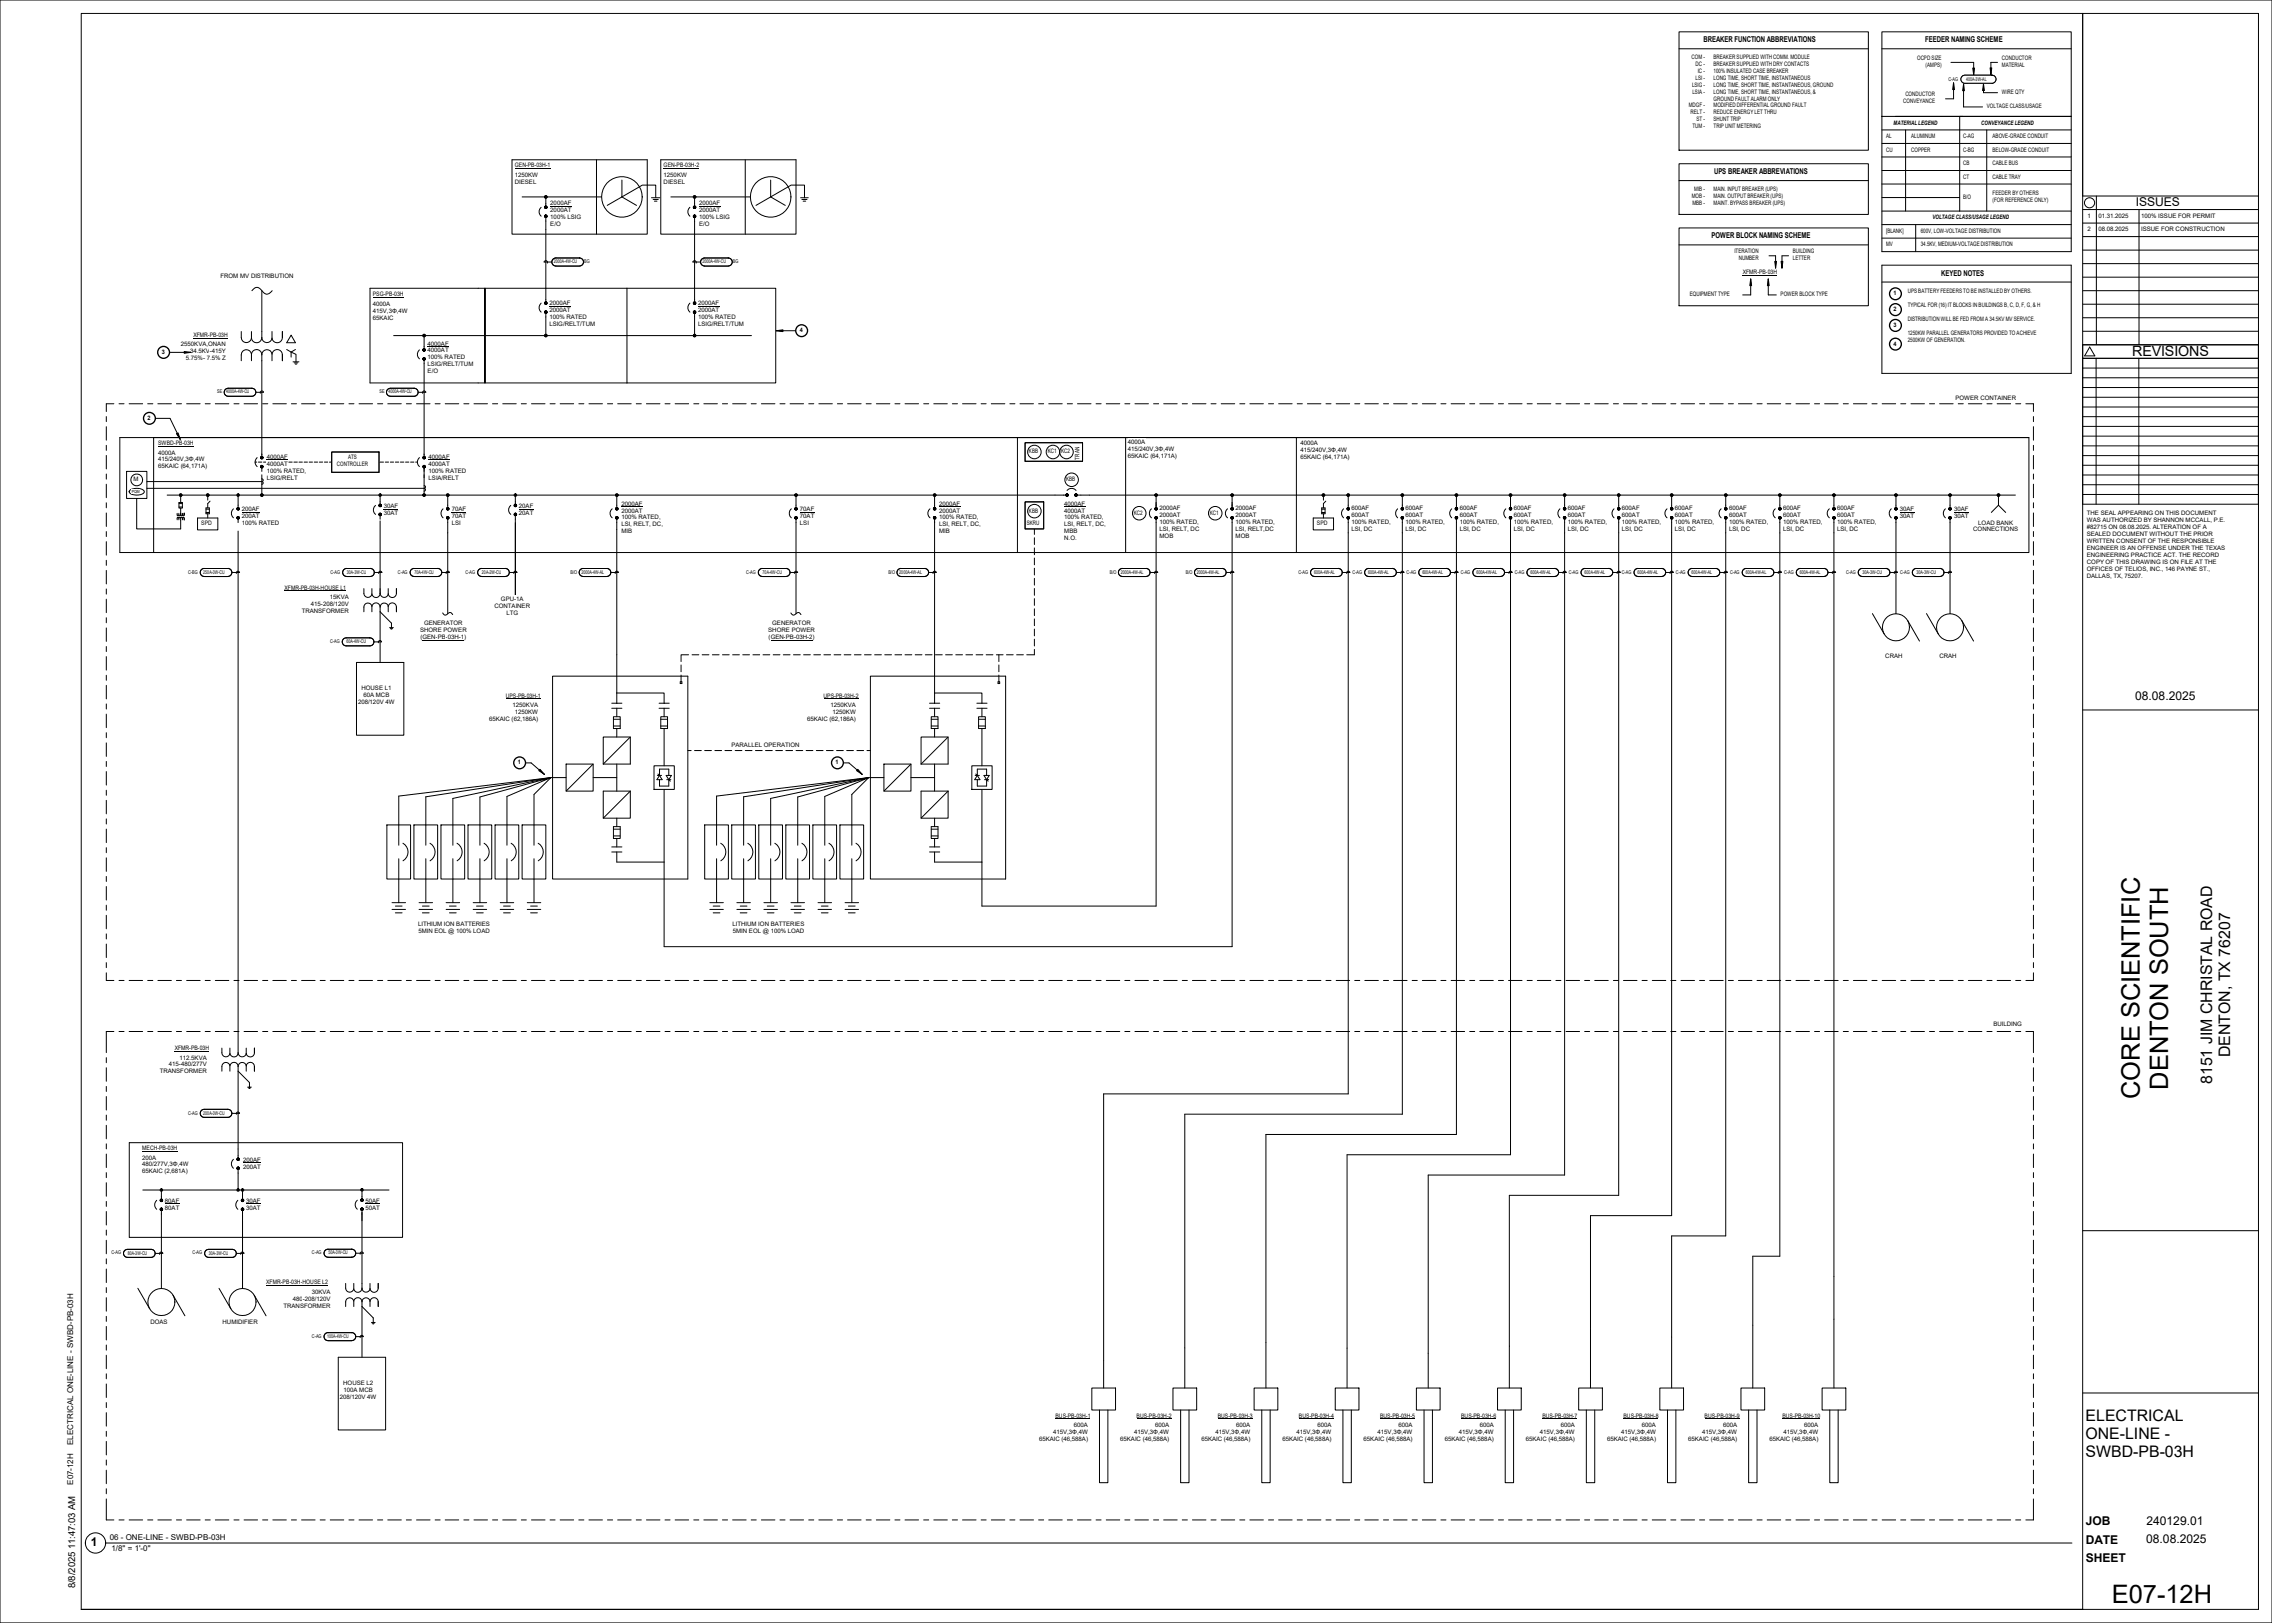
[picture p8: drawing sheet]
<svg xmlns="http://www.w3.org/2000/svg" width="1067mm" height="762mm" viewBox="0 0 1067 762" stroke-linecap="round" stroke-linejoin="round" font-family="sans-serif">
<defs><g id="words">
<g font-size="12">
<text x="1005" y="516" transform="rotate(-90 1005 516)">CORE SCIENTIFIC</text>
<text x="1018" y="512" transform="rotate(-90 1018 512)">DENTON SOUTH</text>
</g>
<text font-size="11.9" x="992" y="752">E07-12H</text>
<g font-size="7.5">
<text x="1047" y="496" transform="rotate(-90 1047 496)">DENTON, TX 76207</text>
<text x="1039" y="509" transform="rotate(-90 1039 509)">8151 JIM CHRISTAL ROAD</text>
<text x="979" y="667">ELECTRICAL</text>
<text x="979" y="676">ONE-LINE -</text>
<text x="979" y="684">SWBD-PB-03H</text>
</g>
<text font-size="6.7" x="1001" y="167">REVISIONS</text>
<g font-size="5.7">
<text x="1003" y="97">ISSUES</text>
<text x="1003" y="329">08.08.2025</text>
<text x="979" y="716">JOB</text>
<text x="1008" y="716">240129.01</text>
<text x="979" y="725">DATE</text>
<text x="1008" y="725">08.08.2025</text>
<text x="43" y="726">1</text>
<text x="979" y="734">SHEET</text>
</g>
<text font-size="4.5" x="35" y="746" transform="rotate(-90 35 746)">8/8/2025 11:47:03 AM</text>
<g font-size="3.8">
<text x="800" y="20">BREAKER FUNCTION ABBREVIATIONS</text>
<text x="904" y="20">FEEDER NAMING SCHEME</text>
<text x="805" y="82">UPS BREAKER ABBREVIATIONS</text>
<text x="804" y="112">POWER BLOCK NAMING SCHEME</text>
<text x="912" y="129">KEYED NOTES</text>
<text x="34" y="633" transform="rotate(-90 34 633)">SWBD-PB-03H</text>
<text x="34" y="678" transform="rotate(-90 34 678)">ELECTRICAL ONE-LINE -</text>
<text x="34" y="690" transform="rotate(-90 34 690)">-12H</text>
<text x="34" y="697" transform="rotate(-90 34 697)">E07</text>
<text x="52" y="723">06 - ONE-LINE - SWBD-PB-03H</text>
<text x="52" y="728">1/8&quot; = 1'-0&quot;</text>
</g>
<g font-size="2.9">
<text x="794" y="28">COM -</text>
<text x="805" y="28">BREAKER SUPPLIED WITH COMM. MODULE</text>
<text x="900" y="28">OCPD SIZE</text>
<text x="940" y="28">CONDUCTOR</text>
<text x="796" y="31">DC -</text>
<text x="797" y="34">IC -</text>
<text x="805" y="31">BREAKER SUPPLIED WITH DRY CONTACTS</text>
<text x="805" y="34">100% INSULATED CASE BREAKER</text>
<text x="904" y="31">(AMPS)</text>
<text x="940" y="31">MATERIAL</text>
<text x="794" y="41">LSIG -</text>
<text x="796" y="37">LSI -</text>
<text x="805" y="37">LONG TIME, SHORT TIME, INSTANTANEOUS</text>
<text x="805" y="41">LONG TIME, SHORT TIME, INSTANTANEOUS, GROUND</text>
<text x="795" y="44">LSIA -</text>
<text x="805" y="44">LONG TIME, SHORT TIME, INSTANTANEOUS, &amp;</text>
<text x="805" y="47">GROUND FAULT ALARM ONLY</text>
<text x="895" y="45">CONDUCTOR</text>
<text x="940" y="44">WIRE QTY</text>
<text x="793" y="50">MDGF -</text>
<text x="794" y="54">RELT -</text>
<text x="805" y="50">MODIFIED DIFFERENTIAL GROUND FAULT</text>
<text x="805" y="54">REDUCE ENERGY LET THRU</text>
<text x="894" y="48">CONVEYANCE</text>
<text x="933" y="51">VOLTAGE CLASS/USAGE</text>
<text x="797" y="57">ST -</text>
<text x="805" y="57">SHUNT TRIP</text>
<text x="889" y="58">MATERIAL LEGEND</text>
<text x="930" y="58">CONVEYANCE LEGEND</text>
<text x="795" y="60">TUM -</text>
<text x="805" y="60">TRIP UNIT METERING</text>
<text x="886" y="65">AL</text>
<text x="897" y="65">ALUMINUM</text>
<text x="922" y="65">C-AG</text>
<text x="936" y="65">ABOVE-GRADE CONDUIT</text>
<text x="886" y="71">CU</text>
<text x="897" y="71">COPPER</text>
<text x="922" y="71">C-BG</text>
<text x="936" y="71">BELOW-GRADE CONDUIT</text>
<text x="922" y="78">CB</text>
<text x="936" y="78">CABLE BUS</text>
<text x="242" y="79">GEN-</text>
<text x="242" y="83">1250KW</text>
<text x="248" y="79">PB-</text>
<text x="252" y="79">03H-</text>
<text x="257" y="79">1</text>
<text x="312" y="79">GEN-</text>
<text x="312" y="83">1250KW</text>
<text x="318" y="79">PB-</text>
<text x="322" y="79">03H-</text>
<text x="327" y="79">2</text>
<text x="922" y="84">CT</text>
<text x="936" y="84">CABLE TRAY</text>
<text x="242" y="86">DIESEL</text>
<text x="312" y="86">DIESEL</text>
<text x="795" y="90">MIB -</text>
<text x="805" y="90">MAIN. INPUT BREAKER (UPS)</text>
<text x="794" y="93">MOB -</text>
<text x="805" y="93">MAIN. OUTPUT BREAKER (UPS)</text>
<text x="922" y="93">B/O</text>
<text x="936" y="92">FEEDER BY OTHERS</text>
<text x="936" y="95">(FOR REFERENCE ONLY)</text>
<text x="258" y="96">2000AF</text>
<text x="258" y="100">2000AT</text>
<text x="328" y="96">2000AF</text>
<text x="328" y="100">2000AT</text>
<text x="795" y="96">MBB -</text>
<text x="805" y="96">MAINT. BYPASS BREAKER (UPS)</text>
<text x="258" y="103">100% LSIG</text>
<text x="258" y="106">E/O</text>
<text x="328" y="103">100% LSIG</text>
<text x="328" y="106">E/O</text>
<text x="907" y="103">VOLTAGE CLASS/USAGE LEGEND</text>
<text x="980" y="102">1</text>
<text x="985" y="102">01.31.2025</text>
<text x="1005" y="102">100% ISSUE FOR PERMIT</text>
<text x="886" y="109">[BLANK]</text>
<text x="902" y="109">600V, LOW-VOLTAGE DISTRIBUTION</text>
<text x="980" y="109">2</text>
<text x="985" y="109">08.08.2025</text>
<text x="1005" y="109">ISSUE FOR CONSTRUCTION</text>
<text x="814" y="119">ITERATION</text>
<text x="842" y="119">BUILDING</text>
<text x="886" y="116">MV</text>
<text x="902" y="116">34.5KV, MEDIUM-VOLTAGE DISTRIBUTION</text>
<text x="816" y="122">NUMBER</text>
<text x="842" y="122">LETTER</text>
<text x="104" y="131">FROM MV DISTRIBUTION</text>
<text x="818" y="129">XFMR-</text>
<text x="826" y="129">PB-</text>
<text x="830" y="129">03H</text>
<text x="896" y="138">UPS BATTERY FEEDERS TO BE INSTALLED BY OTHERS.</text>
<text x="175" y="139">PSG-</text>
<text x="175" y="144">4000A</text>
<text x="181" y="139">PB-</text>
<text x="185" y="139">03H</text>
<text x="258" y="143">2000AF</text>
<text x="328" y="143">2000AF</text>
<text x="793" y="139">EQUIPMENT TYPE</text>
<text x="836" y="139">POWER BLOCK TYPE</text>
<text x="889" y="139">1</text>
<text x="175" y="147">415V,3Φ,4W</text>
<text x="258" y="147">2000AT</text>
<text x="258" y="150">100% RATED</text>
<text x="328" y="147">2000AT</text>
<text x="328" y="150">100% RATED</text>
<text x="889" y="146">2</text>
<text x="896" y="144">TYPICAL FOR (16) IT BLOCKS IN BUILDINGS B, C, D, F, G, &amp; H</text>
<text x="175" y="150">65KAIC</text>
<text x="258" y="153">LSIG/RELT/TUM</text>
<text x="328" y="153">LSIG/RELT/TUM</text>
<text x="376" y="156">4</text>
<text x="889" y="154">3</text>
<text x="896" y="151">DISTRIBUTION WILL BE FED FROM A 34.5KV MV SERVICE.</text>
<text x="91" y="158">XFMR-</text>
<text x="98" y="158">PB-</text>
<text x="103" y="158">03H</text>
<text x="896" y="157">1250KW PARALLEL GENERATORS PROVIDED TO ACHIEVE</text>
<text x="896" y="160">2500KW OF GENERATION.</text>
<text x="76" y="166">3</text>
<text x="85" y="163">2550KVA,ONAN</text>
<text x="89" y="166">34.5KV-415Y</text>
<text x="201" y="162">4000AF</text>
<text x="201" y="165">4000AT</text>
<text x="889" y="162">4</text>
<text x="87" y="169">5.75%-</text>
<text x="97" y="169">7.5% Z</text>
<text x="201" y="169">100% RATED</text>
<text x="201" y="172">LSIG/RELT/TUM</text>
<text x="201" y="175">E/O</text>
<text x="918" y="188">POWER CONTAINER</text>
<text x="69" y="197">2</text>
<text x="74" y="209">SWBD-</text>
<text x="83" y="209">PB-</text>
<text x="87" y="209">03H</text>
<text x="530" y="208">4000A</text>
<text x="611" y="209">4000A</text>
<text x="74" y="213">4000A</text>
<text x="125" y="215">4000AF</text>
<text x="163" y="216">ATS</text>
<text x="201" y="215">4000AF</text>
<text x="483" y="213">KBB</text>
<text x="492" y="213">KC1</text>
<text x="498" y="213">KC2</text>
<text x="507" y="216" transform="rotate(-90 507 216)">TRAN</text>
<text x="530" y="212">415/240V,3Φ,4W</text>
<text x="530" y="215">65KAIC (64,171A)</text>
<text x="611" y="212">415/240V,3Φ,4W</text>
<text x="611" y="215">65KAIC (64,171A)</text>
<text x="74" y="217">415/240V,3Φ,4W</text>
<text x="74" y="220">65KAIC (64,171A)</text>
<text x="125" y="219">4000AT</text>
<text x="125" y="222">100% RATED,</text>
<text x="158" y="219">CONTROLLER</text>
<text x="201" y="219">4000AT</text>
<text x="201" y="222">100% RATED</text>
<text x="63" y="226">M</text>
<text x="125" y="225">LSIG/RELT</text>
<text x="201" y="225">LSIA/RELT</text>
<text x="501" y="226">KBB</text>
<text x="113" y="240">200AF</text>
<text x="180" y="239">30AF</text>
<text x="212" y="240">70AF</text>
<text x="244" y="239">20AF</text>
<text x="292" y="237">2000AF</text>
<text x="376" y="240">70AF</text>
<text x="441" y="237">2000AF</text>
<text x="500" y="237">4000AF</text>
<text x="544" y="239">2000AF</text>
<text x="580" y="239">2000AF</text>
<text x="635" y="239">600AF</text>
<text x="660" y="239">600AF</text>
<text x="685" y="239">600AF</text>
<text x="711" y="239">600AF</text>
<text x="736" y="239">600AF</text>
<text x="762" y="239">600AF</text>
<text x="786" y="239">600AF</text>
<text x="812" y="239">600AF</text>
<text x="837" y="239">600AF</text>
<text x="863" y="239">600AF</text>
<text x="892" y="240">30AF</text>
<text x="917" y="240">30AF</text>
<text x="113" y="243">200AT</text>
<text x="180" y="242">30AT</text>
<text x="212" y="243">70AT</text>
<text x="244" y="242">20AT</text>
<text x="292" y="241">2000AT</text>
<text x="292" y="244">100% RATED,</text>
<text x="376" y="243">70AT</text>
<text x="441" y="241">2000AT</text>
<text x="441" y="244">100% RATED,</text>
<text x="483" y="241">KBB</text>
<text x="500" y="241">4000AT</text>
<text x="500" y="244">100% RATED,</text>
<text x="532" y="242">KC2</text>
<text x="544" y="243">2000AT</text>
<text x="544" y="246">100% RATED,</text>
<text x="568" y="242">KC1</text>
<text x="580" y="243">2000AT</text>
<text x="580" y="246">100% RATED,</text>
<text x="635" y="243">600AT</text>
<text x="635" y="246">100% RATED,</text>
<text x="660" y="243">600AT</text>
<text x="660" y="246">100% RATED,</text>
<text x="685" y="243">600AT</text>
<text x="685" y="246">100% RATED,</text>
<text x="711" y="243">600AT</text>
<text x="711" y="246">100% RATED,</text>
<text x="736" y="243">600AT</text>
<text x="736" y="246">100% RATED,</text>
<text x="762" y="243">600AT</text>
<text x="762" y="246">100% RATED,</text>
<text x="786" y="243">600AT</text>
<text x="786" y="246">100% RATED,</text>
<text x="812" y="243">600AT</text>
<text x="812" y="246">100% RATED,</text>
<text x="837" y="243">600AT</text>
<text x="837" y="246">100% RATED,</text>
<text x="863" y="243">600AT</text>
<text x="863" y="246">100% RATED,</text>
<text x="892" y="243">30AT</text>
<text x="917" y="243">30AT</text>
<text x="980" y="242">THE SEAL APPEARING ON THIS DOCUMENT</text>
<text x="980" y="245">WAS AUTHORIZED BY SHANNON MCCALL, P.E.</text>
<text x="94" y="247">SPD</text>
<text x="113" y="247">100% RATED</text>
<text x="212" y="247">LSI</text>
<text x="292" y="247">LSI, RELT, DC,</text>
<text x="292" y="250">MIB</text>
<text x="376" y="247">LSI</text>
<text x="441" y="247">LSI, RELT, DC,</text>
<text x="441" y="250">MIB</text>
<text x="482" y="247">SKRU</text>
<text x="500" y="247">LSI, RELT, DC,</text>
<text x="500" y="250">MBB</text>
<text x="544" y="249">LSI, RELT, DC</text>
<text x="580" y="249">LSI, RELT,DC</text>
<text x="618" y="247">SPD</text>
<text x="635" y="249">LSI, DC</text>
<text x="660" y="249">LSI, DC</text>
<text x="685" y="249">LSI, DC</text>
<text x="711" y="249">LSI, DC</text>
<text x="736" y="249">LSI, DC</text>
<text x="762" y="249">LSI, DC</text>
<text x="786" y="249">LSI, DC</text>
<text x="812" y="249">LSI, DC</text>
<text x="837" y="249">LSI, DC</text>
<text x="863" y="249">LSI, DC</text>
<text x="927" y="250">CONNECTIONS</text>
<text x="929" y="246">LOAD BANK</text>
<text x="980" y="248">#82715 ON 08.08.2025. ALTERATION OF A</text>
<text x="980" y="252">SEALED DOCUMENT WITHOUT THE PRIOR</text>
<text x="500" y="254">N.O.</text>
<text x="544" y="253">MOB</text>
<text x="580" y="253">MOB</text>
<text x="980" y="255">WRITTEN CONSENT OF THE RESPONSIBLE</text>
<text x="980" y="258">ENGINEER IS AN OFFENSE UNDER THE TEXAS</text>
<text x="980" y="261">ENGINEERING PRACTICE ACT. THE RECORD</text>
<text x="980" y="265">COPY OF THIS DRAWING IS ON FILE AT THE</text>
<text x="980" y="268">OFFICES OF TELIOS, INC., 146 PAYNE ST.,</text>
<text x="980" y="271">DALLAS, TX, 75207.</text>
<text x="134" y="277">XFMR-</text>
<text x="141" y="277">PB-</text>
<text x="145" y="277">03H-</text>
<text x="151" y="277">HOUSE L1</text>
<text x="155" y="281">15KVA</text>
<text x="142" y="288">TRANSFORMER</text>
<text x="146" y="284">415-208/120V</text>
<text x="232" y="285">CONTAINER</text>
<text x="235" y="282">GPU-1A</text>
<text x="199" y="294">GENERATOR</text>
<text x="238" y="289">LTG</text>
<text x="363" y="294">GENERATOR</text>
<text x="197" y="297">SHORE POWER</text>
<text x="361" y="297">SHORE POWER</text>
<text x="197" y="300">(GEN-PB-03H-1)</text>
<text x="361" y="300">(GEN-PB-03H-2)</text>
<text x="885" y="309">CRAH</text>
<text x="911" y="309">CRAH</text>
<text x="170" y="324">HOUSE L1</text>
<text x="171" y="327">60A MCB</text>
<text x="237" y="328">UPS-</text>
<text x="243" y="328">PB-</text>
<text x="247" y="328">03H-</text>
<text x="253" y="328">1</text>
<text x="387" y="328">UPS-</text>
<text x="392" y="328">PB-</text>
<text x="397" y="328">03H-</text>
<text x="402" y="328">2</text>
<text x="168" y="331">208/120V 4W</text>
<text x="241" y="332">1250KVA</text>
<text x="242" y="335">1250KW</text>
<text x="390" y="332">1250KVA</text>
<text x="391" y="335">1250KW</text>
<text x="230" y="338">65KAIC (62,186A)</text>
<text x="379" y="338">65KAIC (62,186A)</text>
<text x="343" y="351">PARALLEL OPERATION</text>
<text x="243" y="359">1</text>
<text x="392" y="359">1</text>
<text x="196" y="435">LITHIUM ION BATTERIES</text>
<text x="196" y="438">5MIN EOL @ 100% LOAD</text>
<text x="344" y="435">LITHIUM ION BATTERIES</text>
<text x="344" y="438">5MIN EOL @ 100% LOAD</text>
<text x="936" y="482">BUILDING</text>
<text x="82" y="493">XFMR-</text>
<text x="84" y="497">112.5KVA</text>
<text x="90" y="493">PB-</text>
<text x="94" y="493">03H</text>
<text x="75" y="504">TRANSFORMER</text>
<text x="79" y="501">415-480/277V</text>
<text x="67" y="540">MECH-</text>
<text x="67" y="544">200A</text>
<text x="75" y="540">PB-</text>
<text x="79" y="540">03H</text>
<text x="114" y="545">200AF</text>
<text x="67" y="548">480/277V,3Φ,4W</text>
<text x="67" y="551">65KAIC (2,681A)</text>
<text x="114" y="549">200AT</text>
<text x="77" y="565">80AF</text>
<text x="77" y="568">80AT</text>
<text x="116" y="565">30AF</text>
<text x="116" y="568">30AT</text>
<text x="172" y="565">50AF</text>
<text x="172" y="568">50AT</text>
<text x="125" y="603">XFMR-</text>
<text x="133" y="603">PB-</text>
<text x="137" y="603">03H-</text>
<text x="142" y="603">HOUSE L2</text>
<text x="137" y="611">480-208/120V</text>
<text x="146" y="607">30KVA</text>
<text x="133" y="614">TRANSFORMER</text>
<text x="71" y="621">DOAS</text>
<text x="104" y="621">HUMIDIFIER</text>
<text x="161" y="650">HOUSE L2</text>
<text x="161" y="654">100A MCB</text>
<text x="160" y="657">208/120V 4W</text>
<text x="496" y="666">BUS-</text>
<text x="501" y="666">PB-</text>
<text x="505" y="666">03H-</text>
<text x="511" y="666">1</text>
<text x="534" y="666">BUS-</text>
<text x="539" y="666">PB-</text>
<text x="544" y="666">03H-</text>
<text x="549" y="666">2</text>
<text x="572" y="666">BUS-</text>
<text x="578" y="666">PB-</text>
<text x="582" y="666">03H-</text>
<text x="587" y="666">3</text>
<text x="610" y="666">BUS-</text>
<text x="616" y="666">PB-</text>
<text x="620" y="666">03H-</text>
<text x="625" y="666">4</text>
<text x="648" y="666">BUS-</text>
<text x="654" y="666">PB-</text>
<text x="658" y="666">03H-</text>
<text x="663" y="666">5</text>
<text x="686" y="666">BUS-</text>
<text x="692" y="666">PB-</text>
<text x="696" y="666">03H-</text>
<text x="701" y="666">6</text>
<text x="724" y="666">BUS-</text>
<text x="730" y="666">PB-</text>
<text x="734" y="666">03H-</text>
<text x="739" y="666">7</text>
<text x="762" y="666">BUS-</text>
<text x="768" y="666">PB-</text>
<text x="772" y="666">03H-</text>
<text x="777" y="666">8</text>
<text x="800" y="666">BUS-</text>
<text x="806" y="666">PB-</text>
<text x="810" y="666">03H-</text>
<text x="816" y="666">9</text>
<text x="837" y="666">BUS-</text>
<text x="843" y="666">PB-</text>
<text x="847" y="666">03H-</text>
<text x="852" y="666">10</text>
<text x="504" y="670">600A</text>
<text x="542" y="670">600A</text>
<text x="580" y="670">600A</text>
<text x="619" y="670">600A</text>
<text x="657" y="670">600A</text>
<text x="695" y="670">600A</text>
<text x="733" y="670">600A</text>
<text x="771" y="670">600A</text>
<text x="809" y="670">600A</text>
<text x="847" y="670">600A</text>
<text x="488" y="676">65KAIC (46,588A)</text>
<text x="494" y="673">415V,3Φ,4W</text>
<text x="526" y="676">65KAIC (46,588A)</text>
<text x="533" y="673">415V,3Φ,4W</text>
<text x="564" y="676">65KAIC (46,588A)</text>
<text x="571" y="673">415V,3Φ,4W</text>
<text x="602" y="676">65KAIC (46,588A)</text>
<text x="609" y="673">415V,3Φ,4W</text>
<text x="640" y="676">65KAIC (46,588A)</text>
<text x="647" y="673">415V,3Φ,4W</text>
<text x="678" y="676">65KAIC (46,588A)</text>
<text x="685" y="673">415V,3Φ,4W</text>
<text x="716" y="676">65KAIC (46,588A)</text>
<text x="723" y="673">415V,3Φ,4W</text>
<text x="755" y="676">65KAIC (46,588A)</text>
<text x="761" y="673">415V,3Φ,4W</text>
<text x="793" y="676">65KAIC (46,588A)</text>
<text x="799" y="673">415V,3Φ,4W</text>
<text x="831" y="676">65KAIC (46,588A)</text>
<text x="837" y="673">415V,3Φ,4W</text>
</g>
<g font-size="2.4">
<text x="915" y="38">C-AG</text>
<text x="923" y="38">400A-3W-AL</text>
<text x="260" y="124">2000A-4W-CU</text>
<text x="274" y="124">BG</text>
<text x="330" y="124">2000A-4W-CU</text>
<text x="344" y="124">BG</text>
<text x="102" y="185">SE</text>
<text x="106" y="185">4000A-4W-CU</text>
<text x="178" y="185">SE</text>
<text x="182" y="185">4000A-4W-CU</text>
<text x="88" y="269">C-BG</text>
<text x="95" y="269">250A-3W-CU</text>
<text x="155" y="269">C-AG</text>
<text x="163" y="269">30A-3W-CU</text>
<text x="187" y="269">C-AG</text>
<text x="195" y="269">70A-4W-CU</text>
<text x="219" y="269">C-AG</text>
<text x="226" y="269">20A-2W-CU</text>
<text x="268" y="269">B/O</text>
<text x="273" y="269">2000A-4W-AL</text>
<text x="350" y="269">C-AG</text>
<text x="358" y="269">70A-4W-CU</text>
<text x="417" y="269">B/O</text>
<text x="422" y="269">2000A-4W-AL</text>
<text x="521" y="269">B/O</text>
<text x="526" y="269">2000A-4W-AL</text>
<text x="557" y="269">B/O</text>
<text x="562" y="269">2000A-4W-AL</text>
<text x="610" y="269">C-AG</text>
<text x="617" y="269">600A-4W-AL</text>
<text x="635" y="269">C-AG</text>
<text x="642" y="269">600A-4W-AL</text>
<text x="660" y="269">C-AG</text>
<text x="668" y="269">600A-4W-AL</text>
<text x="686" y="269">C-AG</text>
<text x="693" y="269">600A-4W-AL</text>
<text x="711" y="269">C-AG</text>
<text x="719" y="269">600A-4W-AL</text>
<text x="737" y="269">C-AG</text>
<text x="744" y="269">600A-4W-AL</text>
<text x="762" y="269">C-AG</text>
<text x="769" y="269">600A-4W-AL</text>
<text x="787" y="269">C-AG</text>
<text x="794" y="269">600A-4W-AL</text>
<text x="812" y="269">C-AG</text>
<text x="820" y="269">600A-4W-AL</text>
<text x="838" y="269">C-AG</text>
<text x="845" y="269">600A-4W-AL</text>
<text x="867" y="269">C-AG</text>
<text x="875" y="269">30A-3W-CU</text>
<text x="892" y="269">C-AG</text>
<text x="900" y="269">30A-3W-CU</text>
<text x="155" y="302">C-AG</text>
<text x="163" y="302">60A-4W-CU</text>
<text x="88" y="523">C-AG</text>
<text x="95" y="523">200A-3W-CU</text>
<text x="52" y="589">C-AG</text>
<text x="60" y="589">80A-3W-CU</text>
<text x="90" y="589">C-AG</text>
<text x="98" y="589">30A-3W-CU</text>
<text x="146" y="589">C-AG</text>
<text x="154" y="589">50A-3W-CU</text>
<text x="146" y="628">C-AG</text>
<text x="154" y="628">100A-4W-CU</text>
</g>
<text font-size="2" x="62" y="231">PQM</text>
</g></defs>
<g fill="#000">
<path d="M256 92h1v1h-1zM256 97h1v1h-1zM326 92h1v1h-1zM326 97h1v1h-1zM256 101h1v1h-1zM326 101h1v1h-1zM199 157h1v1h-1zM256 157h1v1h-1zM256 146h1v1h-1zM256 142h1v1h-1zM326 157h1v1h-1zM326 146h1v1h-1z"/>
<path d="M326 142h1v1h-1zM199 168h1v1h-1zM199 164h1v1h-1zM122 218h2v2h-2zM122 214h2v1h-2zM199 218h1v2h-1zM199 214h1v1h-1zM84 232h1v1h-1zM97 232h1v1h-1zM111 238h1v1h-1zM111 232h1v1h-1zM122 232h2v1h-2z"/>
<path d="M178 237h1v1h-1zM178 232h1v1h-1zM199 232h1v1h-1zM210 238h1v1h-1zM210 232h1v1h-1zM241 237h2v1h-2zM241 232h2v1h-2zM289 238h1v1h-1zM289 232h1v1h-1zM373 238h1v1h-1zM373 232h1v1h-1zM438 238h1v1h-1z"/>
<path d="M438 232h1v1h-1zM500 232h2v1h-2zM505 232h1v1h-1zM542 238h1v1h-1zM542 232h1v1h-1zM578 238h1v1h-1zM578 232h1v1h-1zM621 232h1v1h-1zM632 238h2v1h-2zM632 232h2v1h-2zM658 238h1v1h-1zM658 232h1v1h-1z"/>
<path d="M683 238h1v1h-1zM683 232h1v1h-1zM709 238h1v1h-1zM709 232h1v1h-1zM734 238h1v1h-1zM734 232h1v1h-1zM759 238h2v1h-2zM759 232h2v1h-2zM784 238h2v1h-2zM784 232h2v1h-2zM810 238h1v1h-1zM810 232h1v1h-1z"/>
<path d="M835 238h1v1h-1zM835 232h1v1h-1zM861 238h1v1h-1zM861 232h1v1h-1zM890 238h1v1h-1zM890 232h1v1h-1zM915 238h1v1h-1zM915 232h1v1h-1zM938 232h1v1h-1zM111 243h1v1h-1zM178 241h1v1h-1zM210 243h1v1h-1z"/>
<path d="M241 241h2v1h-2zM289 243h1v1h-1zM373 243h1v1h-1zM438 243h1v1h-1zM542 243h1v1h-1zM578 243h1v1h-1zM632 243h2v1h-2zM658 243h1v1h-1zM683 243h1v1h-1zM709 243h1v1h-1zM734 243h1v1h-1zM759 243h2v1h-2z"/>
<path d="M784 243h2v1h-2zM810 243h1v1h-1zM835 243h1v1h-1zM861 243h1v1h-1zM890 243h1v1h-1zM915 243h1v1h-1zM75 558h1v1h-1zM111 558h1v1h-1zM111 548h1v1h-1zM111 544h1v1h-1zM113 558h1v1h-1zM169 558h2v1h-2z"/>
<path d="M75 567h1v1h-1zM75 563h1v1h-1zM113 567h1v1h-1zM113 563h1v1h-1zM169 567h2v1h-2zM169 563h2v1h-2z"/>
</g>
<g fill="none" stroke="#000" stroke-width=".47">
<path d="M788 15h89v56h-89zM884 15h89v40h-89zM788 23h89M884 23h89M884 55v63h89v-63h-83M920 55v44M240 75h64v35h-64zM280 75v35M310 75h64v35h-64zM350 75v35M788 77h89v24h-89zM884 61h89"/>
<path d="M884 67h89M884 74h89M895 61v38M933 61v38M245 92h37M254 97a2.7 2.7 0 0 0 0 5M256 92v5M292 92l10-5h6v6M292 85v7M292 92l7 4M292 92l-7 4M306 93h4"/>
<path d="M307 94h2M307 94h1M315 92h37M324 97a2.7 2.7 0 0 0 0 5M326 92v5M362 92l9-5h7v6M362 85v7M362 92l7 4M362 92l-7 4M376 93h4M377 94h2M377 94h1"/>
<path d="M788 85h89M884 93h36M884 99h89M884 80h89M884 86h89M256 102v40M326 102v40M788 107h89v37h-89zM788 115h89M884 105h89M884 112h89M899 105v13"/>
<path d="M118 136a3 3 0 0 1 3-1 3 3 0 0 1 3 2l2 1 2-2M123 136v22M294 135h-120v45h120M294 135h70v45h-70M294 135v45M884 125h89v50h-89zM884 132h89M113 156v2a2.4 2.4 0 0 0 3 3 2.4 2.4 0 0 0 2-2M118 156v3a2.4 2.4 0 0 0 3 2 2.4 2.4 0 0 0 2-3M123 158a2.4 2.4 0 0 0 2 3 2.4 2.4 0 0 0 3-2M128 156v3M133 156v2a2.4 2.4 0 0 1-3 3 2.4 2.4 0 0 1-2-2"/>
<path d="M137 157l2 4h-4zM185 158h168M199 158v6M254 142a2.8 2.8 0 0 0 0 5M256 147v11M324 142a2.8 2.8 0 0 0 0 5M326 147v11M118 166a2.4 2.4 0 0 0-3-2 2.4 2.4 0 0 0-2 3v2M123 167a2.4 2.4 0 0 0-2-3 2.4 2.4 0 0 0-3 2v3M123 167v47M128 166a2.4 2.4 0 0 0-3-2 2.4 2.4 0 0 0-2 3M128 166v3"/>
<path d="M128 166a2.4 2.4 0 0 1 2-2 2.4 2.4 0 0 1 3 3v2M135 164l2 1M137 165l2 1v4M137 165v3M138 170h2M139 171h.1M139 164l-2 1M197 164a2.8 2.8 0 0 0 0 4M199 169v45M228 180v-45v45M50 196v2M53 190h-3v3"/>
<path d="M56 190h2M61 190h6M69 190h3M74 190h6M83 190h2M88 190h6M96 190h3M101 190h6M110 190h2M115 190h6M123 190h3M128 190h6"/>
<path d="M137 190h2M142 190h6M150 190h3M155 190h6M164 190h2M169 190h6M177 190h3M182 190h6M191 190h2M196 190h6M204 190h3M209 190h6"/>
<path d="M218 190h2M223 190h6M231 190h3M236 190h6M245 190h2M250 190h6M258 190h3M263 190h6M272 190h2M277 190h6M285 190h3M290 190h6"/>
<path d="M299 190h2M304 190h6M312 190h3M317 190h6M326 190h2M330 190h7M339 190h3M344 190h6M353 190h2M358 190h6M366 190h3M371 190h6"/>
<path d="M380 190h2M384 190h7M393 190h3M398 190h6M407 190h2M411 190h7M420 190h3M425 190h6M434 190h2M438 190h7M447 190h3M452 190h6"/>
<path d="M461 190h2M465 190h7M474 190h3M479 190h6M488 190h2M492 190h7M501 190h3M506 190h6M515 190h2M519 190h7M528 190h3M533 190h6"/>
<path d="M542 190h2M546 190h7M555 190h3M560 190h6M569 190h2M573 190h7M582 190h2M587 190h6M596 190h2M600 190h7M609 190h3M614 190h6"/>
<path d="M623 190h2M627 190h7M636 190h2M641 190h6M650 190h2M654 190h7M663 190h2M668 190h6M677 190h2M681 190h7M690 190h2M695 190h6"/>
<path d="M704 190h2M708 190h7M717 190h2M722 190h6M731 190h2M735 190h7M744 190h2M749 190h6M758 190h2M762 190h7M771 190h2M776 190h6"/>
<path d="M785 190h2M789 190h7M798 190h2M803 190h6M812 190h2M816 190h7M825 190h2M830 190h6M838 190h3M843 190h7M852 190h2M857 190h6"/>
<path d="M866 190h2M870 190h7M879 190h2M884 190h6M892 190h3M897 190h7M906 190h2M911 190h6M919 190h3M924 190h7M933 190h2M938 190h6"/>
<path d="M946 190h3M951 190h4v3M955 196v2M50 200v7M50 209v2M50 214v6M72 205h881v54h-881zM120 217h1M121 215a2.8 2.8 0 0 0 0 4M121 217h2M123 220v1M124 217h1"/>
<path d="M126 217h2M128 217h2M131 217h1M133 217h2M136 217h1M138 217h2M140 217h2M143 217h1M145 217h2M148 217h1M150 217h2M152 217h2"/>
<path d="M155 217h1M157 217h2M159 217h2M162 217h1M164 217h2M167 217h1M169 217h2M171 217h2M174 217h1M176 217h2M178 217h2M181 217h1"/>
<path d="M183 217h2M186 217h1M188 217h2M190 217h2M193 217h1M195 217h1M197 215a2.8 2.8 0 0 0 0 4M199 220v12M478 205v54M529 205v54M609 205v54M953 205h-897v54h16"/>
<path d="M955 200v7M955 209v2M955 214v6M50 223v2M50 227v7M50 236v2M59 221h10v13h-10zM61 230a5 5 0 0 1 7 1 5 5 0 0 1-7 0zM64 234v14h21v-5M69 229h130M78 232h33M84 238h2"/>
<path d="M84 236h2v3h-2zM84 236h2M85 232v4M85 239v3M97 239h1M97 238h1v3h-1zM98 232v3M99 235l-1 1v2M110 239a2.8 2.8 0 0 0 0 4M112 232v6M112 232h66M123 226l1 1h-1"/>
<path d="M123 223v9M123 225h1l-1 1h-54M176 237a2.7 2.7 0 0 0 0 5M178 232v5M179 232h31M199 228h1l-1 1M199 229l1 1-1 1M208 239a2.8 2.8 0 0 0 0 4M210 232v6M211 232h30M240 237a2.7 2.7 0 0 0 0 5M242 232v5"/>
<path d="M243 232h130M287 239a2.7 2.7 0 0 0 0 4M290 232v6M372 239a2.8 2.8 0 0 0 0 4M374 232v6M374 232h126M437 239a2.7 2.7 0 0 0 0 4M439 232v6M501 230a2.8 2.8 0 0 1 4 0M506 232h115M541 239a2.8 2.8 0 0 0 0 4M543 232v7"/>
<path d="M576 239a2.7 2.7 0 0 0 0 4M579 232v7M622 232h10M631 239a2.8 2.8 0 0 0 0 4M633 232v6M634 232h24M656 239a2.8 2.8 0 0 0 0 4M658 232v6M659 232h24M682 239a2.8 2.8 0 0 0 0 4M684 232v6M684 232h25"/>
<path d="M707 239a2.8 2.8 0 0 0 0 4M709 232v6M710 232h24M732 239a2.8 2.8 0 0 0 0 4M735 232v6M735 232h24M758 239a2.8 2.8 0 0 0 0 4M760 232v6M761 232h23M783 239a2.7 2.7 0 0 0 0 4M785 232v6M786 232h24"/>
<path d="M808 239a2.7 2.7 0 0 0 0 4M810 232v6M811 232h24M834 239a2.7 2.7 0 0 0 0 4M836 232v6M836 232h25M859 239a2.7 2.7 0 0 0 0 4M861 232v6M862 232h28M888 239a2.8 2.8 0 0 0 0 4M890 232v6M891 232h24"/>
<path d="M913 239a2.8 2.8 0 0 0 0 4M916 232v6M916 232h22M938 232v5M938 237l-3 4M938 237l4 4M939 232h7M955 223v2M955 227v7M955 236v2M50 241v6M50 250v2"/>
<path d="M50 254v7M83 241v1h1M84 243h1M84 243h-1v1M84 241v1M84 243v1M85 241v1v-1M85 242h1M85 242h-1M86 243v1M86 243h-1M86 241v1"/>
<path d="M86 241v1v-1M86 242h.1M93 243h9v6h-9zM97 241h1M98 241v2M112 249v245M112 244v1M178 242v2M178 245v34M210 244v44M242 242v39M290 244v86"/>
<path d="M374 244v44M439 244v86M486 248v3M486 252v4M486 257v3M543 244v181h-82v-54M579 244v200h-267v-73M633 244v270h-115v138M658 244v279h-102v129M684 244v289h-90v119M709 244v298h-76v110M735 244v308h-64v100"/>
<path d="M760 244v317h-51v91M785 244v327h-38v81M810 244v336h-25v72M836 244v346h-13v62M861 244v408M890 244v44M916 244v44M955 241v6M955 250v2M955 254v7M50 263v2M50 268v6"/>
<path d="M50 277v2M171 276v3a1.9 1.9 0 0 0 2 1 1.9 1.9 0 0 0 2-1M175 276v3a1.9 1.9 0 0 0 2 2 1.9 1.9 0 0 0 1-2M178 279a1.9 1.9 0 0 0 2 2 1.9 1.9 0 0 0 2-2M182 276v3M186 276v3a1.9 1.9 0 0 1-2 2 1.9 1.9 0 0 1-2-2M486 262v3M486 267v3M486 272v3M486 276v3M955 263v2M955 268v6"/>
<path d="M955 277v2M50 281v7M50 290v2M50 295v6M175 285a1.9 1.9 0 0 0-2-2 1.9 1.9 0 0 0-2 2v2M178 285a1.9 1.9 0 0 0-1-2 1.9 1.9 0 0 0-2 2v2M178 285v26M178 287l6 6v2M182 285a1.9 1.9 0 0 0-2-2 1.9 1.9 0 0 0-2 2M182 285v2M182 285a1.9 1.9 0 0 1 2-2 1.9 1.9 0 0 1 2 2v2M183 295h2"/>
<path d="M183 295h1M184 295h.1M208 288a2.1 2.1 0 0 0 3 0l2 1M371 288a2.2 2.2 0 0 0 4 0l1 1M486 281v3M486 286v3M486 291v3M486 295v4M879 288l6 10M896 291l5 10M905 288l5 10M921 291l6 10"/>
<path d="M955 281v7M955 290v2M955 295v6M50 304v2M50 308v7M50 317v2M167 311h23v34h-23zM259 317h64v96h-64zM320 312v3M320 317v3M323 307h-3v4M325 307h3"/>
<path d="M330 307h3M334 307h4M339 307h3M344 307h3M349 307h3M354 307h3M358 307h3M363 307h3M368 307h3M373 307h3M377 307h3M382 307h3"/>
<path d="M387 307h3M392 307h3M396 307h4M401 307h3M406 307h3M409 317h63v96h-63zM411 307h3M415 307h4M420 307h3M425 307h3M430 307h3M434 307h4"/>
<path d="M439 307h3M444 307h3M449 307h3M454 307h3M458 307h3M463 307h3M468 307h3M469 307v4M469 312v3M469 317v3M473 307h3M477 307h4"/>
<path d="M486 300v3M486 305v2h-4M955 304v2M955 308v7M955 317v2M50 322v6M50 330v3M50 335v7M287 330h5M287 333h5M288 337h3v5h-3zM288 338h3"/>
<path d="M290 333v4M290 325h22v5M309 330h5M309 333h5M310 337h3v5h-3zM310 338h3M312 330h.1M312 333v4M319 320h1v1h-1zM436 330h5M436 333h5M437 337h3v5h-3z"/>
<path d="M437 338h3M439 333v4M439 325h22v5M459 330h4M459 333h4M459 337h4v5h-4zM459 338h4M461 330h.1M461 333v4M469 320v1zM955 322v6M955 330v3"/>
<path d="M955 335v7M50 344v2M50 349v6M50 358v2M266 359h13v12h-13zM279 359l-13 12M283 346h13v13h-13zM288 341h3M290 342v4M290 359v12M296 346l-13 13M307 360h10v11h-10z"/>
<path d="M310 341h3M312 342v18M323 352h2M326 352h3M331 352h3M336 352h3M340 352h4M345 352h3M350 352h3M355 352h3M359 352h4M364 352h3"/>
<path d="M369 352h3M374 352h3M379 352h3M383 352h3M388 352h3M393 352h3M398 352h3M402 352h4M407 352h2M415 359h13v12h-13zM428 359l-13 12M432 346h13v13h-13z"/>
<path d="M437 341h3M439 342v4M439 359v12M445 346l-13 13M456 360h10v11h-10zM459 341h4M461 342v18M955 344v2M955 349v6M955 358v2M50 362v7M50 371v2"/>
<path d="M50 376v6M259 365l-8 8v24M259 365l-59 9v23M259 365l-46 10v22M259 365l-72 9v23M259 365h7M279 365h11M283 371h13v13h-13zM296 371l-13 13M309 364h2M309 363l1 1M310 364v-3h4v3"/>
<path d="M310 366v3h4v-3M310 364l1 2h-3zM313 364h2l-1 2zM313 366h2M314 366l1 1M408 365h7M408 365l-59 9v23M408 365l-46 10v22M408 365l-72 9v23M408 365l-8 8v24M428 365h11M432 371h13v13h-13z"/>
<path d="M445 371l-13 13M458 364h2M458 363l1 1M459 364v-3h4v3M459 366v3h4v-3M459 364l1 2h-2zM462 364h2l-1 2zM462 366h2M463 366l1 1M955 362v7M955 371v2M955 376v6"/>
<path d="M50 384v3M50 389v7M50 398v2M182 387h11v26h-11zM189 396a5 5 0 0 1 0 8M194 387h11v26h-11zM202 396a5 5 0 0 1 0 8M207 387h11v26h-11zM215 396a5 5 0 0 1 0 8M220 387h11v26h-11zM225 397v-23l34-9-21 9v23M227 396a5 5 0 0 1 0 8"/>
<path d="M232 387h12v26h-12zM240 396a5 5 0 0 1 0 8M245 387h11v26h-11zM253 396a5 5 0 0 1 0 8M287 398h5M288 388h3v6h-3zM288 389h3M288 392h3M290 384v4M290 394v4M331 387h11v26h-11zM338 396a5 5 0 0 1 0 8"/>
<path d="M344 387h11v26h-11zM351 396a5 5 0 0 1 0 8M356 387h11v26h-11zM364 396a5 5 0 0 1 0 8M369 387h11v26h-11zM375 397v-23l33-9-21 9v23M377 396a5 5 0 0 1 0 8M382 387h11v26h-11zM389 396a5 5 0 0 1 0 8M394 387h12v26h-12zM402 396a5 5 0 0 1 0 8M436 398h5"/>
<path d="M437 388h3v6h-3zM437 389h3M437 392h3M439 384v4M439 394v4M955 384v3M955 389v7M955 398v2M50 403v6M50 411v3M50 416v7M187 403v21"/>
<path d="M200 403v21M213 403v21M225 403v21M238 403v21M251 403v21M287 400h5M290 400v5h22M336 403v21M349 403v21M362 403v21M375 403v21M387 403v21"/>
<path d="M400 403v21M436 400h5M439 400v5h22M955 403v6M955 411v3M955 416v7M50 425v2M50 430v6M50 438v3M184 424h6M184 427h6M186 425h3"/>
<path d="M186 429h3M197 424h6M197 427h6M198 425h4M198 429h4M209 424h7M209 427h7M211 425h3M211 429h3M222 424h7M222 427h7M224 425h3"/>
<path d="M224 429h3M235 424h6M235 427h6M236 425h4M236 429h4M248 424h6M248 427h6M249 425h3M249 429h3M333 424h7M333 427h7M335 425h3"/>
<path d="M335 429h3M346 424h6M346 427h6M348 425h3M348 429h3M359 424h6M359 427h6M360 425h3M360 429h3M371 424h7M371 427h7M373 425h3"/>
<path d="M373 429h3M384 424h6M384 427h6M386 425h3M386 429h3M397 424h6M397 427h6M398 425h4M398 429h4M955 425v2M955 430v6M955 438v3"/>
<path d="M50 443v7M50 452v2M50 457v3h3M955 443v7M955 452v2M955 457v3h-4M56 460h2M61 460h6M69 460h3M74 460h6M83 460h2M88 460h6"/>
<path d="M96 460h3M101 460h6M110 460h2M115 460h6M123 460h3M128 460h6M137 460h2M142 460h6M150 460h3M155 460h6M164 460h2M169 460h6"/>
<path d="M177 460h3M182 460h6M191 460h2M196 460h6M204 460h3M209 460h6M218 460h2M223 460h6M231 460h3M236 460h6M245 460h2M250 460h6"/>
<path d="M258 460h3M263 460h6M272 460h2M277 460h6M285 460h3M290 460h6M299 460h2M304 460h6M312 460h3M317 460h6M326 460h2M330 460h7"/>
<path d="M339 460h3M344 460h6M353 460h2M358 460h6M366 460h3M371 460h6M380 460h2M384 460h7M393 460h3M398 460h6M407 460h2M411 460h7"/>
<path d="M420 460h3M425 460h6M434 460h2M438 460h7M447 460h3M452 460h6M461 460h2M465 460h7M474 460h3M479 460h6M488 460h2M492 460h7"/>
<path d="M501 460h3M506 460h6M515 460h2M519 460h7M528 460h3M533 460h6M542 460h2M546 460h7M555 460h3M560 460h6M569 460h2M573 460h7"/>
<path d="M582 460h2M587 460h6M596 460h2M600 460h7M609 460h3M614 460h6M623 460h2M627 460h7M636 460h2M641 460h6M650 460h2M654 460h7"/>
<path d="M663 460h2M668 460h6M677 460h2M681 460h7M690 460h2M695 460h6M704 460h2M708 460h7M717 460h2M722 460h6M731 460h2M735 460h7"/>
<path d="M744 460h2M749 460h6M758 460h2M762 460h7M771 460h2M776 460h6M785 460h2M789 460h7M798 460h2M803 460h6M812 460h2M816 460h7"/>
<path d="M825 460h2M830 460h6M838 460h3M843 460h7M852 460h2M857 460h6M866 460h2M870 460h7M879 460h2M884 460h6M892 460h3M897 460h7"/>
<path d="M906 460h2M911 460h6M919 460h3M924 460h7M933 460h2M938 460h6M946 460h3M50 497v2M53 484h-3v10M56 484h2M61 484h6M69 484h3"/>
<path d="M74 484h6M83 484h2M88 484h6M96 484h3M101 484h6M104 492v2a1.9 1.9 0 0 0 2 2 1.9 1.9 0 0 0 2-1M108 492v3a1.9 1.9 0 0 0 2 1 1.9 1.9 0 0 0 2-2M110 484h2M112 494a1.9 1.9 0 0 0 2 2 1.9 1.9 0 0 0 2-1M115 484h6M116 492v3M119 492v2a1.9 1.9 0 0 1-1 2 1.9 1.9 0 0 1-2-1"/>
<path d="M123 484h3M128 484h6M137 484h2M142 484h6M150 484h3M155 484h6M164 484h2M169 484h6M177 484h3M182 484h6M191 484h2M196 484h6"/>
<path d="M204 484h3M209 484h6M218 484h2M223 484h6M231 484h3M236 484h6M245 484h2M250 484h6M258 484h3M263 484h6M272 484h2M277 484h6"/>
<path d="M285 484h3M290 484h6M299 484h2M304 484h6M312 484h3M317 484h6M326 484h2M330 484h7M339 484h3M344 484h6M353 484h2M358 484h6"/>
<path d="M366 484h3M371 484h6M380 484h2M384 484h7M393 484h3M398 484h6M407 484h2M411 484h7M420 484h3M425 484h6M434 484h2M438 484h7"/>
<path d="M447 484h3M452 484h6M461 484h2M465 484h7M474 484h3M479 484h6M488 484h2M492 484h7M501 484h3M506 484h6M515 484h2M519 484h7"/>
<path d="M528 484h3M533 484h6M542 484h2M546 484h7M555 484h3M560 484h6M569 484h2M573 484h7M582 484h2M587 484h6M596 484h2M600 484h7"/>
<path d="M609 484h3M614 484h6M623 484h2M627 484h7M636 484h2M641 484h6M650 484h2M654 484h7M663 484h2M668 484h6M677 484h2M681 484h7"/>
<path d="M690 484h2M695 484h6M704 484h2M708 484h7M717 484h2M722 484h6M731 484h2M735 484h7M744 484h2M749 484h6M758 484h2M762 484h7"/>
<path d="M771 484h2M776 484h6M785 484h2M789 484h7M798 484h2M803 484h6M812 484h2M816 484h7M825 484h2M830 484h6M838 484h3M843 484h7"/>
<path d="M852 484h2M857 484h6M866 484h2M870 484h7M879 484h2M884 484h6M892 484h3M897 484h7M906 484h2M911 484h6M919 484h3M924 484h7"/>
<path d="M933 484h2M938 484h6M946 484h3M951 484h4v10M955 497v2M50 501v7M50 510v2M50 515v6M108 500a1.9 1.9 0 0 0-2-1 1.9 1.9 0 0 0-2 2v2M112 501a1.9 1.9 0 0 0-2-2 1.9 1.9 0 0 0-2 1v3M112 501v43M112 503l5 5v2"/>
<path d="M116 500a1.9 1.9 0 0 1 2-1 1.9 1.9 0 0 1 1 2v2M116 500a1.9 1.9 0 0 0-2-1 1.9 1.9 0 0 0-2 2M116 500v3M116 510h2M117 511h1M117 511h.1M955 501v7M955 510v2M955 515v6M50 524v2M50 528v7M50 537v2"/>
<path d="M61 536h128v45h-128zM955 524v2M955 528v7M955 537v2M50 542v6M50 551v2M50 555v7M67 559h116M76 559v4M110 544a2.8 2.8 0 0 0 0 5M112 549v10M114 559v4"/>
<path d="M170 559v4M955 542v6M955 551v2M955 555v7M50 564v2M50 569v6M50 578v2M74 564a2.8 2.8 0 0 0 0 4M76 568v37M112 564a2.8 2.8 0 0 0 0 4M114 568v37M168 563a2.7 2.7 0 0 0 0 5"/>
<path d="M170 568v37M955 564v2M955 569v6M955 578v2M50 582v7M50 591v2M50 596v6M955 582v7M955 591v2M955 596v6M50 605v2M50 609v7"/>
<path d="M50 618v2M65 605l5 9M81 608l6 10M103 605l5 9M119 608l6 10M162 603v2a1.9 1.9 0 0 0 2 2 1.9 1.9 0 0 0 2-2M166 611a1.9 1.9 0 0 0-2-2 1.9 1.9 0 0 0-2 2v2M166 603v2a1.9 1.9 0 0 0 2 2 1.9 1.9 0 0 0 2-2M170 605a1.9 1.9 0 0 0 2 2 1.9 1.9 0 0 0 2-2M170 611a1.9 1.9 0 0 0-2-2 1.9 1.9 0 0 0-2 2v2M170 611v26M170 613l5 6v2"/>
<path d="M174 611a1.9 1.9 0 0 0-2-2 1.9 1.9 0 0 0-2 2M174 603v2M174 611v2M174 611a1.9 1.9 0 0 1 2-2 1.9 1.9 0 0 1 2 2v2M178 603v2a1.9 1.9 0 0 1-2 2 1.9 1.9 0 0 1-2-2M955 605v2M955 609v7M955 618v2M50 623v6M50 631v3M50 636v7M159 637h22v34h-22z"/>
<path d="M174 621h2M175 621h1M175 622h.1M955 623v6M955 631v3M955 636v7M50 645v2M50 650v6M50 658v3M513 652h11v10h-11zM551 652h11v10h-11zM589 652h11v10h-11z"/>
<path d="M627 652h11v10h-11zM665 652h11v10h-11zM703 652h11v10h-11zM741 652h11v10h-11zM779 652h11v10h-11zM817 652h12v10h-12zM856 652h11v10h-11zM955 645v2M955 650v6M955 658v3M50 663v7M50 672v2"/>
<path d="M50 677v6M516 662v34h4v-34M554 662v34h4v-34M592 662v34h4v-34M631 662v34h3v-34M669 662v34h4v-34M707 662v34h4v-34M745 662v34h4v-34M783 662v34h4v-34M821 662v34h4v-34M859 662v34h4v-34M955 663v7"/>
<path d="M955 672v2M955 677v6M50 685v3M50 690v7M50 699v2M955 685v3M955 690v7M955 699v2M50 704v10h3M56 714h2M61 714h6M69 714h3"/>
<path d="M74 714h6M83 714h2M88 714h6M96 714h3M101 714h6M110 714h2M115 714h6M123 714h3M128 714h6M137 714h2M142 714h6M150 714h3"/>
<path d="M155 714h6M164 714h2M169 714h6M177 714h3M182 714h6M191 714h2M196 714h6M204 714h3M209 714h6M218 714h2M223 714h6M231 714h3"/>
<path d="M236 714h6M245 714h2M250 714h6M258 714h3M263 714h6M272 714h2M277 714h6M285 714h3M290 714h6M299 714h2M304 714h6M312 714h3"/>
<path d="M317 714h6M326 714h2M330 714h7M339 714h3M344 714h6M353 714h2M358 714h6M366 714h3M371 714h6M380 714h2M384 714h7M393 714h3"/>
<path d="M398 714h6M407 714h2M411 714h7M420 714h3M425 714h6M434 714h2M438 714h7M447 714h3M452 714h6M461 714h2M465 714h7M474 714h3"/>
<path d="M479 714h6M488 714h2M492 714h7M501 714h3M506 714h6M515 714h2M519 714h7M528 714h3M533 714h6M542 714h2M546 714h7M555 714h3"/>
<path d="M560 714h6M569 714h2M573 714h7M582 714h2M587 714h6M596 714h2M600 714h7M609 714h3M614 714h6M623 714h2M627 714h7M636 714h2"/>
<path d="M641 714h6M650 714h2M654 714h7M663 714h2M668 714h6M677 714h2M681 714h7M690 714h2M695 714h6M704 714h2M708 714h7M717 714h2"/>
<path d="M722 714h6M731 714h2M735 714h7M744 714h2M749 714h6M758 714h2M762 714h7M771 714h2M776 714h6M785 714h2M789 714h7M798 714h2"/>
<path d="M803 714h6M812 714h2M816 714h7M825 714h2M830 714h6M838 714h3M843 714h7M852 714h2M857 714h6M866 714h2M870 714h7M879 714h2"/>
<path d="M884 714h6M892 714h3M897 714h7M906 714h2M911 714h6M919 714h3M924 714h7M933 714h2M938 714h6M946 714h3M955 704v10h-4"/>
<circle cx="256" cy="92" r=".6"/>
<circle cx="256" cy="97" r=".6"/>
<circle cx="292" cy="92" r="10"/>
<circle cx="326" cy="92" r=".6"/>
<circle cx="326" cy="97" r=".6"/>
<circle cx="362" cy="92" r="10"/>
<circle cx="256" cy="102" r=".6"/>
<circle cx="326" cy="102" r=".6"/>
<circle cx="199" cy="158" r=".6"/>
<circle cx="256" cy="158" r=".6"/>
<circle cx="256" cy="147" r=".6"/>
<circle cx="256" cy="142" r=".6"/>
<circle cx="326" cy="158" r=".6"/>
<circle cx="326" cy="147" r=".6"/>
<circle cx="326" cy="142" r=".6"/>
<circle cx="199" cy="164" r=".6"/>
<circle cx="199" cy="168" r=".6"/>
<circle cx="123" cy="219" r=".6"/>
<circle cx="123" cy="215" r=".6"/>
<circle cx="199" cy="219" r=".6"/>
<circle cx="199" cy="215" r=".6"/>
<circle cx="64" cy="225" r="2.8"/>
<circle cx="85" cy="232" r=".6"/>
<circle cx="98" cy="232" r=".6"/>
<circle cx="112" cy="239" r=".6"/>
<circle cx="112" cy="232" r=".6"/>
<circle cx="123" cy="232" r=".6"/>
<circle cx="178" cy="232" r=".6"/>
<circle cx="178" cy="237" r=".6"/>
<circle cx="199" cy="232" r=".6"/>
<circle cx="210" cy="232" r=".6"/>
<circle cx="210" cy="239" r=".6"/>
<circle cx="242" cy="237" r=".6"/>
<circle cx="242" cy="232" r=".6"/>
<circle cx="290" cy="232" r=".6"/>
<circle cx="290" cy="239" r=".6"/>
<circle cx="374" cy="232" r=".6"/>
<circle cx="374" cy="239" r=".6"/>
<circle cx="439" cy="232" r=".6"/>
<circle cx="439" cy="239" r=".6"/>
<circle cx="501" cy="232" r=".6"/>
<circle cx="505" cy="232" r=".6"/>
<circle cx="543" cy="232" r=".6"/>
<circle cx="543" cy="239" r=".6"/>
<circle cx="579" cy="232" r=".6"/>
<circle cx="579" cy="239" r=".6"/>
<circle cx="621" cy="232" r=".6"/>
<circle cx="633" cy="232" r=".6"/>
<circle cx="633" cy="239" r=".6"/>
<circle cx="658" cy="232" r=".6"/>
<circle cx="658" cy="239" r=".6"/>
<circle cx="684" cy="232" r=".6"/>
<circle cx="684" cy="239" r=".6"/>
<circle cx="709" cy="232" r=".6"/>
<circle cx="709" cy="239" r=".6"/>
<circle cx="735" cy="232" r=".6"/>
<circle cx="735" cy="239" r=".6"/>
<circle cx="760" cy="232" r=".6"/>
<circle cx="760" cy="239" r=".6"/>
<circle cx="785" cy="232" r=".6"/>
<circle cx="785" cy="239" r=".6"/>
<circle cx="810" cy="232" r=".6"/>
<circle cx="810" cy="239" r=".6"/>
<circle cx="836" cy="232" r=".6"/>
<circle cx="836" cy="239" r=".6"/>
<circle cx="861" cy="232" r=".6"/>
<circle cx="861" cy="239" r=".6"/>
<circle cx="890" cy="232" r=".6"/>
<circle cx="890" cy="239" r=".6"/>
<circle cx="916" cy="232" r=".6"/>
<circle cx="916" cy="239" r=".6"/>
<circle cx="938" cy="232" r=".6"/>
<circle cx="112" cy="243" r=".6"/>
<circle cx="178" cy="242" r=".6"/>
<circle cx="210" cy="243" r=".6"/>
<circle cx="242" cy="242" r=".6"/>
<circle cx="290" cy="243" r=".6"/>
<circle cx="374" cy="243" r=".6"/>
<circle cx="439" cy="243" r=".6"/>
<circle cx="543" cy="243" r=".6"/>
<circle cx="579" cy="243" r=".6"/>
<circle cx="633" cy="243" r=".6"/>
<circle cx="658" cy="243" r=".6"/>
<circle cx="684" cy="243" r=".6"/>
<circle cx="709" cy="243" r=".6"/>
<circle cx="735" cy="243" r=".6"/>
<circle cx="760" cy="243" r=".6"/>
<circle cx="785" cy="243" r=".6"/>
<circle cx="810" cy="243" r=".6"/>
<circle cx="836" cy="243" r=".6"/>
<circle cx="861" cy="243" r=".6"/>
<circle cx="890" cy="243" r=".6"/>
<circle cx="916" cy="243" r=".6"/>
<circle cx="890" cy="295" r="6"/>
<circle cx="916" cy="295" r="6"/>
<circle cx="76" cy="559" r=".6"/>
<circle cx="112" cy="559" r=".6"/>
<circle cx="112" cy="544" r=".6"/>
<circle cx="112" cy="549" r=".6"/>
<circle cx="114" cy="559" r=".6"/>
<circle cx="170" cy="559" r=".6"/>
<circle cx="76" cy="568" r=".6"/>
<circle cx="76" cy="564" r=".6"/>
<circle cx="114" cy="568" r=".6"/>
<circle cx="114" cy="564" r=".6"/>
<circle cx="170" cy="564" r=".6"/>
<circle cx="170" cy="568" r=".6"/>
<circle cx="76" cy="611" r="6"/>
<circle cx="114" cy="611" r="6"/>
</g>
<g fill="#fff">
<path d="M94 244h6v3h-6z"/>
<path d="M74 207h8v3h-8z"/>
<path d="M82 207h1v3h-1z"/>
<path d="M83 207h3v3h-3z"/>
<path d="M86 207h1v3h-1z"/>
<path d="M87 207h4v3h-4z"/>
</g>
<path d="M74 210h17" fill="none" stroke="#000" stroke-width=".47"/>
<g fill="#fff">
<path d="M74 211h9v3h-9z"/>
<path d="M74 214h15v3h-15z"/>
<path d="M89 214h2v3h-2z"/>
<path d="M91 214h5v3h-5z"/>
<path d="M74 217h23v4h-23z"/>
<path d="M63 223h2v4h-2z"/>
<path d="M62 230h4v2h-4z"/>
<path d="M201 213h10v3h-10z"/>
</g>
<path d="M201 216h10" fill="none" stroke="#000" stroke-width=".47"/>
<g fill="#fff">
<path d="M201 216h10v3h-10z"/>
<path d="M201 219h18v4h-18z"/>
<path d="M201 223h14v3h-14z"/>
<path d="M156 212h22v10h-22z"/>
</g>
<path d="M156 212h22v10h-22z" fill="none" stroke="#000" stroke-width=".47"/>
<path d="M125 213h10v3h-10z" fill="#fff"/>
<path d="M125 216h10" fill="none" stroke="#000" stroke-width=".47"/>
<g fill="#fff">
<path d="M125 216h10v3h-10z"/>
<path d="M125 219h20v4h-20z"/>
<path d="M125 223h15v3h-15z"/>
<path d="M292 235h10v3h-10z"/>
</g>
<path d="M292 238h10" fill="none" stroke="#000" stroke-width=".47"/>
<g fill="#fff">
<path d="M292 238h10v3h-10z"/>
<path d="M292 241h19v4h-19z"/>
<path d="M292 245h20v3h-20z"/>
<path d="M292 248h5v3h-5z"/>
<path d="M544 237h10v3h-10z"/>
</g>
<path d="M544 240h10" fill="none" stroke="#000" stroke-width=".47"/>
<g fill="#fff">
<path d="M544 240h10v3h-10z"/>
<path d="M544 243h20v4h-20z"/>
<path d="M544 247h20v3h-20z"/>
<path d="M544 250h7v3h-7z"/>
<path d="M500 235h10v3h-10z"/>
</g>
<path d="M500 238h10" fill="none" stroke="#000" stroke-width=".47"/>
<g fill="#fff">
<path d="M500 238h10v3h-10z"/>
<path d="M500 241h19v4h-19z"/>
<path d="M500 245h19v3h-19z"/>
<path d="M500 248h6v3h-6z"/>
<path d="M500 251h6v3h-6z"/>
<path d="M212 237h7v4h-7z"/>
</g>
<path d="M212 240h7" fill="none" stroke="#000" stroke-width=".47"/>
<g fill="#fff">
<path d="M212 241h7v3h-7z"/>
<path d="M212 244h4v3h-4z"/>
<path d="M481 208h27v9h-27z"/>
</g>
<g fill="none" stroke="#000" stroke-width=".47">
<path d="M481 208h27v9h-27z"/>
<circle cx="486" cy="212" r="3"/>
<circle cx="494" cy="212" r="3"/>
<circle cx="501" cy="212" r="3"/>
<circle cx="535" cy="241" r="3"/>
<circle cx="571" cy="241" r="3"/>
</g>
<path d="M481 236h9v12h-9z" fill="#fff"/>
<g fill="none" stroke="#000" stroke-width=".47">
<path d="M481 236h9v12h-9z"/>
<circle cx="486" cy="240" r="3"/>
<circle cx="503" cy="225" r="3"/>
</g>
<g fill="#fff">
<path d="M343 348h32v3h-32z"/>
<path d="M237 325h5v3h-5z"/>
<path d="M242 325h1v3h-1z"/>
<path d="M243 325h4v3h-4z"/>
<path d="M247 325v3z"/>
<path d="M247 325h5v3h-5z"/>
<path d="M252 325h1v3h-1z"/>
<path d="M253 325h1v3h-1z"/>
</g>
<path d="M237 328h17" fill="none" stroke="#000" stroke-width=".47"/>
<g fill="#fff">
<path d="M241 329h12v4h-12z"/>
<path d="M242 333h11v3h-11z"/>
<path d="M230 336h23v3h-23z"/>
<path d="M196 432h34v3h-34z"/>
<path d="M196 435h34v4h-34z"/>
<path d="M344 432h34v3h-34z"/>
<path d="M344 435h34v4h-34z"/>
<path d="M387 325h5v3h-5z"/>
<path d="M392 325v3z"/>
<path d="M392 325h4v3h-4z"/>
<path d="M396 325h1v3h-1z"/>
<path d="M397 325h4v3h-4z"/>
<path d="M401 325h1v3h-1z"/>
<path d="M402 325h1v3h-1z"/>
</g>
<path d="M387 328h16" fill="none" stroke="#000" stroke-width=".47"/>
<g fill="#fff">
<path d="M390 329h12v4h-12z"/>
<path d="M391 333h11v3h-11z"/>
<path d="M379 336h23v3h-23z"/>
<path d="M786 237h9v3h-9z"/>
</g>
<path d="M786 240h9" fill="none" stroke="#000" stroke-width=".47"/>
<g fill="#fff">
<path d="M786 240h9v3h-9z"/>
<path d="M786 243h19v4h-19z"/>
<path d="M786 247h10v3h-10z"/>
<path d="M199 291h19v3h-19z"/>
<path d="M197 294h22v3h-22z"/>
<path d="M197 297h1v4h-1z"/>
<path d="M198 297h7v4h-7z"/>
<path d="M205 297h1v4h-1z"/>
<path d="M206 297h3v4h-3z"/>
<path d="M209 297h1v4h-1z"/>
<path d="M210 297h6v4h-6z"/>
<path d="M216 297v4z"/>
<path d="M216 297h2v4h-2z"/>
<path d="M218 297h1v4h-1z"/>
</g>
<path d="M198 301h20" fill="none" stroke="#000" stroke-width=".47"/>
<path d="M887 135h6v6h-6z" fill="#fff"/>
<circle cx="890" cy="138" r="2.8" fill="none" stroke="#000" stroke-width=".63"/>
<path d="M912 126h20v4h-20z" fill="#fff"/>
<path d="M917 39l1 3h-1zM934 32h1v3z" fill="#000"/>
<path d="M917 39l1 3h-1zM917 39v7h-3M934 32h1v3zM938 29h-3v6" fill="none" stroke="#000" stroke-width=".47"/>
<path d="M904 16h36v5h-36z" fill="#fff"/>
<path d="M926 32h1v3zM931 39l1 4h-1z" fill="#000"/>
<path d="M916 29h11v6M921 36l2-1h12a1.9 1.9 0 0 1 2 2 1.9 1.9 0 0 1-2 2h-12a1.9 1.9 0 0 1-2-1 1.9 1.9 0 0 1 0-2zM926 32h1v3zM931 39l1 4h-1zM931 39v5h7" fill="none" stroke="#000" stroke-width=".47"/>
<path d="M921 35h16v4h-16z" fill="#fff"/>
<path d="M921 36l2-1h12a1.9 1.9 0 0 1 2 2 1.9 1.9 0 0 1-2 2h-12a1.9 1.9 0 0 1-2-1 1.9 1.9 0 0 1 0-2zM922 39v4zM922 39v11h9" fill="none" stroke="#000" stroke-width=".47"/>
<path d="M922 39v4z" fill="#000"/>
<g fill="#fff">
<path d="M800 16h53v5h-53z"/>
<path d="M805 78h44v5h-44z"/>
<path d="M134 274h6v3h-6z"/>
<path d="M140 274h1v3h-1z"/>
<path d="M141 274h4v3h-4z"/>
<path d="M145 274v3z"/>
<path d="M145 274h5v3h-5z"/>
<path d="M150 274h1v3h-1z"/>
<path d="M151 274h12v3h-12z"/>
</g>
<path d="M134 277h29" fill="none" stroke="#000" stroke-width=".47"/>
<g fill="#fff">
<path d="M155 279h9v3h-9z"/>
<path d="M146 282h5v3h-5z"/>
<path d="M151 282h1v3h-1z"/>
<path d="M152 282h12v3h-12z"/>
<path d="M142 285h22v3h-22z"/>
<path d="M180 236h7v3h-7z"/>
</g>
<path d="M180 239h7" fill="none" stroke="#000" stroke-width=".47"/>
<g fill="#fff">
<path d="M180 239h7v3h-7z"/>
<path d="M170 322h14v3h-14z"/>
<path d="M171 325h12v3h-12z"/>
<path d="M168 328h17v3h-17z"/>
<path d="M161 299h15v4h-15z"/>
</g>
<path d="M161 300l2-1h11a1.9 1.9 0 0 1 2 2 1.9 1.9 0 0 1-2 2h-11a1.9 1.9 0 0 1-2-1 1.9 1.9 0 0 1 0-2zM176 301h3a.8 .8 0 0 0-1 0 .8 .8 0 0 0 0 1" fill="none" stroke="#000" stroke-width=".47"/>
<path d="M244 236h6v3h-6z" fill="#fff"/>
<path d="M244 239h6" fill="none" stroke="#000" stroke-width=".47"/>
<g fill="#fff">
<path d="M244 239h6v3h-6z"/>
<path d="M235 279h6v4h-6z"/>
<path d="M241 279h1v4h-1z"/>
<path d="M242 279h4v4h-4z"/>
<path d="M232 283h17v3h-17z"/>
<path d="M238 286h5v3h-5z"/>
<path d="M104 128h34v3h-34z"/>
<path d="M91 156h7v3h-7z"/>
<path d="M98 156v3z"/>
<path d="M98 156h4v3h-4z"/>
<path d="M102 156h1v3h-1z"/>
<path d="M103 156h4v3h-4z"/>
</g>
<path d="M91 159h16" fill="none" stroke="#000" stroke-width=".47"/>
<g fill="#fff">
<path d="M85 160h21v3h-21z"/>
<path d="M89 163h10v4h-10z"/>
<path d="M99 163v4z"/>
<path d="M99 163h7v4h-7z"/>
<path d="M87 167h8v3h-8z"/>
<path d="M95 167h1v3h-1z"/>
<path d="M97 167h9v3h-9z"/>
</g>
<path d="M403 361l2 3-3-2z" fill="#000"/>
<path d="M396 358h3l6 6M403 361l2 3-3-2z" fill="none" stroke="#000" stroke-width=".47"/>
<path d="M390 355h6v6h-6z" fill="#fff"/>
<circle cx="393" cy="358" r="2.8" fill="none" stroke="#000" stroke-width=".63"/>
<path d="M254 361l2 3-3-2z" fill="#000"/>
<path d="M247 358h2l7 6M254 361l2 3-3-2z" fill="none" stroke="#000" stroke-width=".47"/>
<path d="M241 355h6v6h-6z" fill="#fff"/>
<circle cx="244" cy="358" r="2.8" fill="none" stroke="#000" stroke-width=".63"/>
<path d="M917 237h7v4h-7z" fill="#fff"/>
<path d="M917 240h7" fill="none" stroke="#000" stroke-width=".47"/>
<g fill="#fff">
<path d="M917 241h7v3h-7z"/>
<path d="M105 182h15v4h-15z"/>
</g>
<path d="M106 183l1-1h11a1.9 1.9 0 0 1 2 2 1.9 1.9 0 0 1-2 2h-11a1.9 1.9 0 0 1-2-1 1.9 1.9 0 0 1 1-2zM120 184h4a.8 .8 0 0 0-1 0 .8 .8 0 0 0-1 1" fill="none" stroke="#000" stroke-width=".47"/>
<path d="M193 267h14v4h-14z" fill="#fff"/>
<path d="M193 267h1h12a1.9 1.9 0 0 1 1 2 1.9 1.9 0 0 1-1 2h-12a1.9 1.9 0 0 1-1-1 1.9 1.9 0 0 1 0-3zM194 267h12M206 267h-1a1.9 1.9 0 0 1 2 2 1.9 1.9 0 0 1-2 2h-11a1.9 1.9 0 0 1-1-2 1.9 1.9 0 0 1 1-2M207 269h4a.8 .8 0 0 0-1-1 .8 .8 0 0 0 0 1" fill="none" stroke="#000" stroke-width=".47"/>
<path d="M161 267h15v4h-15z" fill="#fff"/>
<path d="M161 267h2h11a1.9 1.9 0 0 1 2 2 1.9 1.9 0 0 1-2 2h-11a1.9 1.9 0 0 1-2-1 1.9 1.9 0 0 1 0-3zM163 267h11M174 267a1.9 1.9 0 0 1 2 2 1.9 1.9 0 0 1-2 2h-11a1.9 1.9 0 0 1-2-2 1.9 1.9 0 0 1 2-2M176 269h3a.8 .8 0 0 0-1-1 .8 .8 0 0 0 0 1" fill="none" stroke="#000" stroke-width=".47"/>
<path d="M224 267h15v4h-15z" fill="#fff"/>
<path d="M225 267h1h11a1.9 1.9 0 0 1 2 2 1.9 1.9 0 0 1-2 2h-11a1.9 1.9 0 0 1-2-1 1.9 1.9 0 0 1 1-3zM226 267h11M237 267a1.9 1.9 0 0 1 2 2 1.9 1.9 0 0 1-2 2h-11a1.9 1.9 0 0 1-2-2 1.9 1.9 0 0 1 2-2M239 269h4a.8 .8 0 0 0-1-1 .8 .8 0 0 0-1 1" fill="none" stroke="#000" stroke-width=".47"/>
<path d="M272 267h15v4h-15z" fill="#fff"/>
<path d="M272 267h2h11a1.9 1.9 0 0 1 2 2 1.9 1.9 0 0 1-2 2h-11a1.9 1.9 0 0 1-2-1 1.9 1.9 0 0 1 0-3zM274 267h11M285 267a1.9 1.9 0 0 1 2 2 1.9 1.9 0 0 1-2 2h-11a1.9 1.9 0 0 1-2-2 1.9 1.9 0 0 1 2-2M287 269h3a.8 .8 0 0 0-1-1 .8 .8 0 0 0 0 1" fill="none" stroke="#000" stroke-width=".47"/>
<path d="M421 267h15v4h-15z" fill="#fff"/>
<path d="M422 267h1h11a1.9 1.9 0 0 1 2 2 1.9 1.9 0 0 1-2 2h-11a1.9 1.9 0 0 1-2-1 1.9 1.9 0 0 1 1-3zM423 267h11M434 267a1.9 1.9 0 0 1 2 2 1.9 1.9 0 0 1-2 2h-11a1.9 1.9 0 0 1-2-2 1.9 1.9 0 0 1 2-2M436 269h4a.8 .8 0 0 0-1-1 .8 .8 0 0 0-1 1" fill="none" stroke="#000" stroke-width=".47"/>
<path d="M525 267h15v4h-15z" fill="#fff"/>
<path d="M526 267h1h11a1.9 1.9 0 0 1 2 2 1.9 1.9 0 0 1-2 2h-11a1.9 1.9 0 0 1-2-1 1.9 1.9 0 0 1 1-3zM527 267h11M527 267a1.9 1.9 0 0 0-2 2 1.9 1.9 0 0 0 2 2h11M538 267a1.9 1.9 0 0 1 2 2 1.9 1.9 0 0 1-2 2M540 269h4a.8 .8 0 0 0-1-1 .8 .8 0 0 0-1 1" fill="none" stroke="#000" stroke-width=".47"/>
<path d="M561 267h15v4h-15z" fill="#fff"/>
<path d="M561 267h2h11a1.9 1.9 0 0 1 2 2 1.9 1.9 0 0 1-2 2h-11a1.9 1.9 0 0 1-2-1 1.9 1.9 0 0 1 0-3zM563 267h11M574 267a1.9 1.9 0 0 1 2 2 1.9 1.9 0 0 1-2 2h-11a1.9 1.9 0 0 1-2-2 1.9 1.9 0 0 1 2-2M576 269h3a.8 .8 0 0 0-1-1 .8 .8 0 0 0 0 1" fill="none" stroke="#000" stroke-width=".47"/>
<path d="M767 267h15v4h-15z" fill="#fff"/>
<path d="M768 267h1h11a1.9 1.9 0 0 1 2 2 1.9 1.9 0 0 1-2 2h-11a1.9 1.9 0 0 1-2-1 1.9 1.9 0 0 1 1-3zM769 267h11M780 267a1.9 1.9 0 0 1 2 2 1.9 1.9 0 0 1-2 2h-11a1.9 1.9 0 0 1-2-2 1.9 1.9 0 0 1 2-2M782 269h4a.8 .8 0 0 0-1-1 .8 .8 0 0 0-1 1" fill="none" stroke="#000" stroke-width=".47"/>
<path d="M872 267h15v4h-15z" fill="#fff"/>
<path d="M873 267h1h11a1.9 1.9 0 0 1 2 2 1.9 1.9 0 0 1-2 2h-11a1.9 1.9 0 0 1-1-1 1.9 1.9 0 0 1 0-3zM874 267h11M885 267a1.9 1.9 0 0 1 2 2 1.9 1.9 0 0 1-2 2h-11a1.9 1.9 0 0 1-1-2 1.9 1.9 0 0 1 1-2M887 269h4a.8 .8 0 0 0-1-1 .8 .8 0 0 0-1 1" fill="none" stroke="#000" stroke-width=".47"/>
<path d="M898 267h15v4h-15z" fill="#fff"/>
<path d="M898 267h2h11a1.9 1.9 0 0 1 2 2 1.9 1.9 0 0 1-2 2h-11a1.9 1.9 0 0 1-2-1 1.9 1.9 0 0 1 0-3zM900 267h11M911 267a1.9 1.9 0 0 1 2 2 1.9 1.9 0 0 1-2 2h-11a1.9 1.9 0 0 1-2-2 1.9 1.9 0 0 1 2-2M913 269h3a.8 .8 0 0 0-1-1 .8 .8 0 0 0 0 1" fill="none" stroke="#000" stroke-width=".47"/>
<g fill="#fff">
<path d="M885 306h8v4h-8z"/>
<path d="M911 306h8v4h-8z"/>
<path d="M793 267h15v4h-15z"/>
</g>
<path d="M793 267h2h11a1.9 1.9 0 0 1 2 2 1.9 1.9 0 0 1-2 2h-11a1.9 1.9 0 0 1-2-1 1.9 1.9 0 0 1 0-3zM795 267h11M806 267a1.9 1.9 0 0 1 2 2 1.9 1.9 0 0 1-2 2h-11a1.9 1.9 0 0 1-2-2 1.9 1.9 0 0 1 2-2M808 269h3a.8 .8 0 0 0-1-1 .8 .8 0 0 0 0 1" fill="none" stroke="#000" stroke-width=".47"/>
<path d="M818 267h15v4h-15z" fill="#fff"/>
<path d="M819 267h1h11a1.9 1.9 0 0 1 2 2 1.9 1.9 0 0 1-2 2h-11a1.9 1.9 0 0 1-2-1 1.9 1.9 0 0 1 1-3zM820 267h11M831 267a1.9 1.9 0 0 1 2 2 1.9 1.9 0 0 1-2 2h-11a1.9 1.9 0 0 1-2-2 1.9 1.9 0 0 1 2-2M833 269h4a1.1 1.1 0 0 0-2-1 .8 .8 0 0 0 0 1" fill="none" stroke="#000" stroke-width=".47"/>
<path d="M843 267h15v4h-15z" fill="#fff"/>
<path d="M844 267h1h11a1.9 1.9 0 0 1 2 2 1.9 1.9 0 0 1-2 2h-11a1.9 1.9 0 0 1-1-1 1.9 1.9 0 0 1 0-3zM845 267h11M856 267a1.9 1.9 0 0 1 2 2 1.9 1.9 0 0 1-2 2h-11a1.9 1.9 0 0 1-2-2 1.9 1.9 0 0 1 2-2M858 269h4a.8 .8 0 0 0-1-1 .8 .8 0 0 0-1 1" fill="none" stroke="#000" stroke-width=".47"/>
<path d="M887 143h6v5h-6z" fill="#fff"/>
<circle cx="890" cy="145" r="2.8" fill="none" stroke="#000" stroke-width=".63"/>
<path d="M83 204l1-1 1 3z" fill="#000"/>
<path d="M73 196h7l5 10M83 204l1-1 1 3z" fill="none" stroke="#000" stroke-width=".47"/>
<path d="M67 194h6v5h-6z" fill="#fff"/>
<circle cx="70" cy="196" r="2.8" fill="none" stroke="#000" stroke-width=".63"/>
<g fill="#fff">
<path d="M929 244h17v3h-17z"/>
<path d="M927 247h21v3h-21z"/>
<path d="M580 237h10v3h-10z"/>
</g>
<path d="M580 240h10" fill="none" stroke="#000" stroke-width=".47"/>
<g fill="#fff">
<path d="M580 240h10v3h-10z"/>
<path d="M580 243h19v4h-19z"/>
<path d="M580 247h19v3h-19z"/>
<path d="M580 250h7v3h-7z"/>
<path d="M918 185h29v3h-29z"/>
<path d="M936 479h13v4h-13z"/>
<path d="M887 150h6v6h-6z"/>
</g>
<circle cx="890" cy="153" r="2.8" fill="none" stroke="#000" stroke-width=".63"/>
<g fill="#fff">
<path d="M530 206h8v3h-8z"/>
<path d="M530 209h14v3h-14z"/>
<path d="M544 209h2v3h-2z"/>
<path d="M546 209h6v3h-6z"/>
<path d="M530 212h23v4h-23z"/>
<path d="M441 235h10v3h-10z"/>
</g>
<path d="M441 238h10" fill="none" stroke="#000" stroke-width=".47"/>
<g fill="#fff">
<path d="M441 238h10v3h-10z"/>
<path d="M441 241h19v4h-19z"/>
<path d="M441 245h20v3h-20z"/>
<path d="M441 248h5v3h-5z"/>
<path d="M892 237h7v4h-7z"/>
</g>
<path d="M892 240h7" fill="none" stroke="#000" stroke-width=".47"/>
<g fill="#fff">
<path d="M892 241h7v3h-7z"/>
<path d="M611 206h8v4h-8z"/>
<path d="M611 210h14v3h-14z"/>
<path d="M625 210h2v3h-2z"/>
<path d="M627 210h6v3h-6z"/>
<path d="M611 213h23v3h-23z"/>
<path d="M837 237h9v3h-9z"/>
</g>
<path d="M837 240h9" fill="none" stroke="#000" stroke-width=".47"/>
<g fill="#fff">
<path d="M837 240h9v3h-9z"/>
<path d="M837 243h19v4h-19z"/>
<path d="M837 247h10v3h-10z"/>
<path d="M863 237h8v3h-8z"/>
</g>
<path d="M863 240h8" fill="none" stroke="#000" stroke-width=".47"/>
<g fill="#fff">
<path d="M863 240h8v3h-8z"/>
<path d="M863 243h18v4h-18z"/>
<path d="M863 247h10v3h-10z"/>
<path d="M113 237h9v4h-9z"/>
</g>
<path d="M113 240h9" fill="none" stroke="#000" stroke-width=".47"/>
<g fill="#fff">
<path d="M113 241h9v3h-9z"/>
<path d="M113 244h18v3h-18z"/>
<path d="M82 491h7v3h-7z"/>
<path d="M89 491h1v3h-1z"/>
<path d="M90 491h3v3h-3z"/>
<path d="M93 491h1v3h-1z"/>
<path d="M94 491h4v3h-4z"/>
</g>
<path d="M82 494h16" fill="none" stroke="#000" stroke-width=".47"/>
<g fill="#fff">
<path d="M84 495h13v3h-13z"/>
<path d="M79 498h5v3h-5z"/>
<path d="M84 498h1v3h-1z"/>
<path d="M85 498h12v3h-12z"/>
<path d="M75 501h22v4h-22z"/>
<path d="M67 538h7v3h-7z"/>
<path d="M74 538h1v3h-1z"/>
<path d="M75 538h3v3h-3z"/>
<path d="M78 538h1v3h-1z"/>
<path d="M79 538h4v3h-4z"/>
</g>
<path d="M67 541h16" fill="none" stroke="#000" stroke-width=".47"/>
<g fill="#fff">
<path d="M67 542h6v3h-6z"/>
<path d="M67 545h14v3h-14z"/>
<path d="M81 545h3v3h-3z"/>
<path d="M84 545h5v3h-5z"/>
<path d="M67 548h21v4h-21z"/>
<path d="M77 562h7v3h-7z"/>
</g>
<path d="M77 565h7" fill="none" stroke="#000" stroke-width=".47"/>
<g fill="#fff">
<path d="M77 565h7v4h-7z"/>
<path d="M71 619h8v3h-8z"/>
<path d="M104 619h17v3h-17z"/>
<path d="M116 562h6v3h-6z"/>
</g>
<path d="M116 565h6" fill="none" stroke="#000" stroke-width=".47"/>
<g fill="#fff">
<path d="M116 565h6v4h-6z"/>
<path d="M114 543h8v3h-8z"/>
</g>
<path d="M114 546h8" fill="none" stroke="#000" stroke-width=".47"/>
<g fill="#fff">
<path d="M114 546h8v3h-8z"/>
<path d="M94 267h15v4h-15z"/>
</g>
<path d="M95 267h1h11a1.9 1.9 0 0 1 2 2 1.9 1.9 0 0 1-2 2h-11a1.9 1.9 0 0 1-2-1 1.9 1.9 0 0 1 1-3zM96 267h11M96 267a1.9 1.9 0 0 0-2 2 1.9 1.9 0 0 0 2 2M107 267a1.9 1.9 0 0 1 2 2 1.9 1.9 0 0 1-2 2h-11M109 269h3a.8 .8 0 0 0-1-1 .8 .8 0 0 0 0 1" fill="none" stroke="#000" stroke-width=".47"/>
<path d="M94 521h15v4h-15z" fill="#fff"/>
<path d="M95 521h1h11a1.9 1.9 0 0 1 2 2 1.9 1.9 0 0 1-2 2h-11a1.9 1.9 0 0 1-2-2 1.9 1.9 0 0 1 1-2zM96 521h11M96 521a1.9 1.9 0 0 0-2 2 1.9 1.9 0 0 0 2 2M107 521a1.9 1.9 0 0 1 2 2 1.9 1.9 0 0 1-2 2h-11M109 523h3M112 523a.8 .8 0 0 0-1-1 .8 .8 0 0 0 0 1" fill="none" stroke="#000" stroke-width=".47"/>
<path d="M58 587h15v3h-15z" fill="#fff"/>
<path d="M59 587h1h11a1.9 1.9 0 0 1 2 1 1.9 1.9 0 0 1-2 2h-11a1.9 1.9 0 0 1-2-1 1.9 1.9 0 0 1 1-2zM60 587h11M60 587a1.9 1.9 0 0 0-2 1 1.9 1.9 0 0 0 2 2M71 587a1.9 1.9 0 0 1 2 1 1.9 1.9 0 0 1-2 2h-11M73 588h3a.8 .8 0 0 0-1 0 .8 .8 0 0 0 0 1" fill="none" stroke="#000" stroke-width=".47"/>
<path d="M96 587h15v3h-15z" fill="#fff"/>
<path d="M97 587h1h11a1.9 1.9 0 0 1 2 1 1.9 1.9 0 0 1-2 2h-11a1.9 1.9 0 0 1-2-1 1.9 1.9 0 0 1 1-2zM111 588h4a.8 .8 0 0 0-1 0 .8 .8 0 0 0-1 1" fill="none" stroke="#000" stroke-width=".47"/>
<g fill="#fff">
<path d="M125 600h7v4h-7z"/>
<path d="M132 600h1v4h-1z"/>
<path d="M133 600h3v4h-3z"/>
<path d="M136 600h1v4h-1z"/>
<path d="M137 600h4v4h-4z"/>
<path d="M141 600h1v4h-1z"/>
<path d="M142 600h12v4h-12z"/>
</g>
<path d="M125 604h29" fill="none" stroke="#000" stroke-width=".47"/>
<g fill="#fff">
<path d="M146 605h9v3h-9z"/>
<path d="M137 608h5v3h-5z"/>
<path d="M142 608h1v3h-1z"/>
<path d="M143 608h12v3h-12z"/>
<path d="M133 611h22v4h-22z"/>
<path d="M172 562h6v3h-6z"/>
</g>
<path d="M172 565h6" fill="none" stroke="#000" stroke-width=".47"/>
<g fill="#fff">
<path d="M172 565h6v4h-6z"/>
<path d="M152 587h15v3h-15z"/>
</g>
<path d="M153 587h1h11a1.9 1.9 0 0 1 2 1 1.9 1.9 0 0 1-2 2h-11a1.9 1.9 0 0 1-2-1 1.9 1.9 0 0 1 1-2zM154 587h11M154 586a1.9 1.9 0 0 0-2 2 1.9 1.9 0 0 0 2 2h11a1.9 1.9 0 0 0 2-2 1.9 1.9 0 0 0-2-2M167 588h4a.8 .8 0 0 0-1 0 .8 .8 0 0 0-1 1" fill="none" stroke="#000" stroke-width=".47"/>
<path d="M152 626h15v3h-15z" fill="#fff"/>
<path d="M153 626h1h11a1.9 1.9 0 0 1 2 2 1.9 1.9 0 0 1-2 1h-11a1.9 1.9 0 0 1-2-1 1.9 1.9 0 0 1 1-2zM167 628h4a.8 .8 0 0 0-1-1 .8 .8 0 0 0-1 1" fill="none" stroke="#000" stroke-width=".47"/>
<g fill="#fff">
<path d="M161 648h14v3h-14z"/>
<path d="M161 651h14v3h-14z"/>
<path d="M160 654h17v4h-17z"/>
<path d="M635 237h8v3h-8z"/>
</g>
<path d="M635 240h8" fill="none" stroke="#000" stroke-width=".47"/>
<g fill="#fff">
<path d="M635 240h8v3h-8z"/>
<path d="M635 243h18v4h-18z"/>
<path d="M635 247h9v3h-9z"/>
<path d="M615 267h15v4h-15z"/>
</g>
<path d="M616 267h1h11a1.9 1.9 0 0 1 2 2 1.9 1.9 0 0 1-2 2h-11a1.9 1.9 0 0 1-2-1 1.9 1.9 0 0 1 1-3zM617 267h11M628 267a1.9 1.9 0 0 1 2 2 1.9 1.9 0 0 1-2 2h-11a1.9 1.9 0 0 1-2-2 1.9 1.9 0 0 1 2-2M630 269h4a.8 .8 0 0 0-1-1 .8 .8 0 0 0-1 1" fill="none" stroke="#000" stroke-width=".47"/>
<path d="M641 267h15v4h-15z" fill="#fff"/>
<path d="M641 267h2h11a1.9 1.9 0 0 1 2 2 1.9 1.9 0 0 1-2 2h-11a1.9 1.9 0 0 1-2-1 1.9 1.9 0 0 1 0-3zM643 267h11M654 267a1.9 1.9 0 0 1 2 2 1.9 1.9 0 0 1-2 2h-11a1.9 1.9 0 0 1-2-2 1.9 1.9 0 0 1 2-2M656 269h3a.8 .8 0 0 0-1-1 .8 .8 0 0 0 0 1" fill="none" stroke="#000" stroke-width=".47"/>
<path d="M666 267h15v4h-15z" fill="#fff"/>
<path d="M667 267h1h11a1.9 1.9 0 0 1 2 2 1.9 1.9 0 0 1-2 2h-11a1.9 1.9 0 0 1-2-1 1.9 1.9 0 0 1 1-3zM668 267h11M679 267a1.9 1.9 0 0 1 2 2 1.9 1.9 0 0 1-2 2h-11a1.9 1.9 0 0 1-2-2 1.9 1.9 0 0 1 2-2M681 269h4a.8 .8 0 0 0-1-1 .8 .8 0 0 0-1 1" fill="none" stroke="#000" stroke-width=".47"/>
<path d="M692 267h14v4h-14z" fill="#fff"/>
<path d="M692 267h1h12a1.9 1.9 0 0 1 1 2 1.9 1.9 0 0 1-1 2h-12a1.9 1.9 0 0 1-1-1 1.9 1.9 0 0 1 0-3zM693 267h12M705 267a1.9 1.9 0 0 1 1 2 1.9 1.9 0 0 1-1 2h-12a1.9 1.9 0 0 1-1-2 1.9 1.9 0 0 1 1-2M706 269h4a.8 .8 0 0 0-1-1 .8 .8 0 0 0 0 1" fill="none" stroke="#000" stroke-width=".47"/>
<path d="M717 267h15v4h-15z" fill="#fff"/>
<path d="M718 267h1h11a1.9 1.9 0 0 1 2 2 1.9 1.9 0 0 1-2 2h-11a1.9 1.9 0 0 1-2-1 1.9 1.9 0 0 1 1-3zM719 267h11M730 267a1.9 1.9 0 0 1 2 2 1.9 1.9 0 0 1-2 2h-11a1.9 1.9 0 0 1-2-2 1.9 1.9 0 0 1 2-2M732 269h3a.8 .8 0 0 0-1-1 .8 .8 0 0 0 0 1" fill="none" stroke="#000" stroke-width=".47"/>
<path d="M742 267h15v4h-15z" fill="#fff"/>
<path d="M743 267h1h11a1.9 1.9 0 0 1 2 2 1.9 1.9 0 0 1-2 2h-11a1.9 1.9 0 0 1-2-1 1.9 1.9 0 0 1 1-3zM744 267h11M755 267a1.9 1.9 0 0 1 2 2 1.9 1.9 0 0 1-2 2h-11a1.9 1.9 0 0 1-2-2 1.9 1.9 0 0 1 2-2M757 269h4a.8 .8 0 0 0-1-1 .8 .8 0 0 0-1 1" fill="none" stroke="#000" stroke-width=".47"/>
<path d="M685 237h9v3h-9z" fill="#fff"/>
<path d="M685 240h9" fill="none" stroke="#000" stroke-width=".47"/>
<g fill="#fff">
<path d="M685 240h9v3h-9z"/>
<path d="M685 243h19v4h-19z"/>
<path d="M685 247h10v3h-10z"/>
<path d="M711 237h8v3h-8z"/>
</g>
<path d="M711 240h8" fill="none" stroke="#000" stroke-width=".47"/>
<g fill="#fff">
<path d="M711 240h8v3h-8z"/>
<path d="M711 243h18v4h-18z"/>
<path d="M711 247h10v3h-10z"/>
<path d="M736 237h9v3h-9z"/>
</g>
<path d="M736 240h9" fill="none" stroke="#000" stroke-width=".47"/>
<g fill="#fff">
<path d="M736 240h9v3h-9z"/>
<path d="M736 243h19v4h-19z"/>
<path d="M736 247h10v3h-10z"/>
<path d="M762 237h8v3h-8z"/>
</g>
<path d="M762 240h8" fill="none" stroke="#000" stroke-width=".47"/>
<g fill="#fff">
<path d="M762 240h8v3h-8z"/>
<path d="M762 243h18v4h-18z"/>
<path d="M762 247h9v3h-9z"/>
</g>
<path d="M621 239h1M621 238h1v3h-1zM621 232v3M623 235l-2 1v2M617 243h9v6h-9zM621 241h1M621 241v2" fill="none" stroke="#000" stroke-width=".47"/>
<g fill="#fff">
<path d="M618 244h5v3h-5z"/>
<path d="M837 663h5v3h-5z"/>
<path d="M842 663h1v3h-1z"/>
<path d="M843 663h3v3h-3z"/>
<path d="M846 663h1v3h-1z"/>
<path d="M847 663h4v3h-4z"/>
<path d="M851 663h1v3h-1z"/>
<path d="M852 663h3v3h-3z"/>
</g>
<path d="M837 666h18" fill="none" stroke="#000" stroke-width=".47"/>
<g fill="#fff">
<path d="M847 667h7v4h-7z"/>
<path d="M837 671h9v3h-9z"/>
<path d="M846 671h3v3h-3z"/>
<path d="M849 671h5v3h-5z"/>
<path d="M831 674h23v3h-23z"/>
<path d="M800 663h5v3h-5z"/>
<path d="M805 663h1v3h-1z"/>
<path d="M806 663h3v3h-3z"/>
<path d="M809 663h1v3h-1z"/>
<path d="M810 663h5v3h-5z"/>
<path d="M815 663h1v3h-1z"/>
<path d="M816 663h1v3h-1z"/>
</g>
<path d="M800 666h17" fill="none" stroke="#000" stroke-width=".47"/>
<g fill="#fff">
<path d="M809 667h7v4h-7z"/>
<path d="M799 671h9v3h-9z"/>
<path d="M808 671h3v3h-3z"/>
<path d="M811 671h5v3h-5z"/>
<path d="M793 674h23v3h-23z"/>
<path d="M762 663h5v3h-5z"/>
<path d="M767 663h1v3h-1z"/>
<path d="M768 663h3v3h-3z"/>
<path d="M771 663h1v3h-1z"/>
<path d="M772 663h5v3h-5z"/>
<path d="M777 663v3z"/>
<path d="M777 663h2v3h-2z"/>
</g>
<path d="M762 666h17" fill="none" stroke="#000" stroke-width=".47"/>
<g fill="#fff">
<path d="M771 667h7v4h-7z"/>
<path d="M761 671h9v3h-9z"/>
<path d="M770 671h2v3h-2z"/>
<path d="M772 671h6v3h-6z"/>
<path d="M755 674h23v3h-23z"/>
<path d="M724 663h5v3h-5z"/>
<path d="M729 663h1v3h-1z"/>
<path d="M730 663h3v3h-3z"/>
<path d="M733 663h1v3h-1z"/>
<path d="M734 663h4v3h-4z"/>
<path d="M738 663h1v3h-1z"/>
<path d="M739 663h2v3h-2z"/>
</g>
<path d="M724 666h17" fill="none" stroke="#000" stroke-width=".47"/>
<g fill="#fff">
<path d="M733 667h6v4h-6z"/>
<path d="M723 671h9v3h-9z"/>
<path d="M732 671h2v3h-2z"/>
<path d="M734 671h5v3h-5z"/>
<path d="M716 674h23v3h-23z"/>
<path d="M686 663h5v3h-5z"/>
<path d="M691 663h1v3h-1z"/>
<path d="M692 663h3v3h-3z"/>
<path d="M695 663h1v3h-1z"/>
<path d="M696 663h4v3h-4z"/>
<path d="M700 663h1v3h-1z"/>
<path d="M701 663h2v3h-2z"/>
</g>
<path d="M686 666h17" fill="none" stroke="#000" stroke-width=".47"/>
<g fill="#fff">
<path d="M695 667h6v4h-6z"/>
<path d="M685 671h9v3h-9z"/>
<path d="M694 671h2v3h-2z"/>
<path d="M696 671h5v3h-5z"/>
<path d="M678 674h23v3h-23z"/>
<path d="M648 663h5v3h-5z"/>
<path d="M653 663h1v3h-1z"/>
<path d="M654 663h3v3h-3z"/>
<path d="M657 663h1v3h-1z"/>
<path d="M658 663h4v3h-4z"/>
<path d="M662 663h1v3h-1z"/>
<path d="M663 663h1v3h-1z"/>
</g>
<path d="M648 666h16" fill="none" stroke="#000" stroke-width=".47"/>
<g fill="#fff">
<path d="M657 667h6v4h-6z"/>
<path d="M647 671h9v3h-9z"/>
<path d="M656 671h2v3h-2z"/>
<path d="M658 671h5v3h-5z"/>
<path d="M640 674h23v3h-23z"/>
<path d="M610 663h5v3h-5z"/>
<path d="M615 663h1v3h-1z"/>
<path d="M616 663h3v3h-3z"/>
<path d="M619 663h1v3h-1z"/>
<path d="M620 663h4v3h-4z"/>
<path d="M624 663h1v3h-1z"/>
<path d="M625 663h1v3h-1z"/>
</g>
<path d="M610 666h16" fill="none" stroke="#000" stroke-width=".47"/>
<g fill="#fff">
<path d="M619 667h6v4h-6z"/>
<path d="M609 671h9v3h-9z"/>
<path d="M618 671h2v3h-2z"/>
<path d="M620 671h5v3h-5z"/>
<path d="M602 674h23v3h-23z"/>
<path d="M572 663h5v3h-5z"/>
<path d="M577 663h1v3h-1z"/>
<path d="M578 663h3v3h-3z"/>
<path d="M581 663h1v3h-1z"/>
<path d="M582 663h4v3h-4z"/>
<path d="M586 663h1v3h-1z"/>
<path d="M587 663h1v3h-1z"/>
</g>
<path d="M572 666h16" fill="none" stroke="#000" stroke-width=".47"/>
<g fill="#fff">
<path d="M580 667h7v4h-7z"/>
<path d="M571 671h9v3h-9z"/>
<path d="M580 671h2v3h-2z"/>
<path d="M582 671h5v3h-5z"/>
<path d="M564 674h23v3h-23z"/>
<path d="M534 663h5v3h-5z"/>
<path d="M539 663v3z"/>
<path d="M539 663h4v3h-4z"/>
<path d="M543 663h1v3h-1z"/>
<path d="M544 663h4v3h-4z"/>
<path d="M548 663h1v3h-1z"/>
<path d="M549 663h1v3h-1z"/>
</g>
<path d="M534 666h16" fill="none" stroke="#000" stroke-width=".47"/>
<g fill="#fff">
<path d="M542 667h7v4h-7z"/>
<path d="M533 671h9v3h-9z"/>
<path d="M542 671h2v3h-2z"/>
<path d="M544 671h5v3h-5z"/>
<path d="M526 674h23v3h-23z"/>
<path d="M496 663h5v3h-5z"/>
<path d="M501 663v3z"/>
<path d="M501 663h4v3h-4z"/>
<path d="M505 663v3z"/>
<path d="M505 663h5v3h-5z"/>
<path d="M510 663h1v3h-1z"/>
<path d="M511 663h1v3h-1z"/>
</g>
<path d="M496 666h16" fill="none" stroke="#000" stroke-width=".47"/>
<g fill="#fff">
<path d="M504 667h7v4h-7z"/>
<path d="M494 671h9v3h-9z"/>
<path d="M503 671h3v3h-3z"/>
<path d="M506 671h5v3h-5z"/>
<path d="M488 674h23v3h-23z"/>
<path d="M660 237h8v3h-8z"/>
</g>
<path d="M660 240h8" fill="none" stroke="#000" stroke-width=".47"/>
<g fill="#fff">
<path d="M660 240h8v3h-8z"/>
<path d="M660 243h18v4h-18z"/>
<path d="M660 247h10v3h-10z"/>
<path d="M812 237h8v3h-8z"/>
</g>
<path d="M812 240h8" fill="none" stroke="#000" stroke-width=".47"/>
<g fill="#fff">
<path d="M812 240h8v3h-8z"/>
<path d="M812 243h18v4h-18z"/>
<path d="M812 247h10v3h-10z"/>
<path d="M887 159h6v5h-6z"/>
</g>
<circle cx="890" cy="162" r="2.8" fill="none" stroke="#000" stroke-width=".63"/>
<path d="M822 131v3zM836 123h1v3z" fill="#000"/>
<path d="M822 131v3zM822 131v7h-4M836 123h1v3zM840 120h-3v6" fill="none" stroke="#000" stroke-width=".47"/>
<g fill="#fff">
<path d="M804 108h46v5h-46z"/>
<path d="M818 126h7v3h-7z"/>
<path d="M825 126h1v3h-1z"/>
<path d="M826 126h3v3h-3z"/>
<path d="M829 126h1v3h-1z"/>
<path d="M830 126h4v3h-4z"/>
</g>
<path d="M818 129h16M830 131l1 3h-1zM830 131v7h4M831 120h3v6M833 123h1v3z" fill="none" stroke="#000" stroke-width=".47"/>
<path d="M830 131l1 3h-1zM833 123h1v3z" fill="#000"/>
<path d="M181 182h15v4h-15z" fill="#fff"/>
<path d="M182 183l1-1h11a1.9 1.9 0 0 1 2 2 1.9 1.9 0 0 1-2 2h-11a1.9 1.9 0 0 1-1-1 1.9 1.9 0 0 1 0-2zM196 184h4a.8 .8 0 0 0-1 0 .8 .8 0 0 0-1 1" fill="none" stroke="#000" stroke-width=".47"/>
<path d="M259 121h15v4h-15z" fill="#fff"/>
<path d="M259 123h-4a1.1 1.1 0 0 1 2-1 1 1 0 0 1 0 2M260 122l1-1h11a1.9 1.9 0 0 1 2 2 1.9 1.9 0 0 1-2 2h-11a1.9 1.9 0 0 1-2-1 1.9 1.9 0 0 1 1-2zM261 125h11M272 121h-11a1.9 1.9 0 0 0-2 2 1.9 1.9 0 0 0 2 2M272 121a1.9 1.9 0 0 1 2 2 1.9 1.9 0 0 1-2 2" fill="none" stroke="#000" stroke-width=".47"/>
<g fill="#fff">
<path d="M175 137h5v3h-5z"/>
<path d="M180 137h1v3h-1z"/>
<path d="M181 137h3v3h-3z"/>
<path d="M184 137h1v3h-1z"/>
<path d="M185 137h5v3h-5z"/>
</g>
<path d="M175 140h15" fill="none" stroke="#000" stroke-width=".47"/>
<g fill="#fff">
<path d="M175 141h8v3h-8z"/>
<path d="M175 144h9v3h-9z"/>
<path d="M184 144h2v3h-2z"/>
<path d="M186 144h6v3h-6z"/>
<path d="M175 147h10v4h-10z"/>
<path d="M329 121h15v4h-15z"/>
</g>
<path d="M329 123h-4a.8 .8 0 0 1 1-1 1.1 1.1 0 0 1 1 2M329 122l2-1h11a1.9 1.9 0 0 1 2 2 1.9 1.9 0 0 1-2 2h-11a1.9 1.9 0 0 1-2-1 1.9 1.9 0 0 1 0-2zM331 125h11M342 121h-11a1.9 1.9 0 0 0-2 2 1.9 1.9 0 0 0 2 2M342 121a1.9 1.9 0 0 1 2 2 1.9 1.9 0 0 1-2 2" fill="none" stroke="#000" stroke-width=".47"/>
<g fill="#fff">
<path d="M312 76h5v3h-5z"/>
<path d="M317 76h1v3h-1z"/>
<path d="M318 76h3v3h-3z"/>
<path d="M321 76h1v3h-1z"/>
<path d="M322 76h4v3h-4z"/>
<path d="M326 76h1v3h-1z"/>
<path d="M327 76h1v3h-1z"/>
</g>
<path d="M312 79h16" fill="none" stroke="#000" stroke-width=".47"/>
<g fill="#fff">
<path d="M312 80h11v4h-11z"/>
<path d="M312 84h10v3h-10z"/>
<path d="M242 76h5v3h-5z"/>
<path d="M247 76h1v3h-1z"/>
<path d="M248 76h3v3h-3z"/>
<path d="M251 76h1v3h-1z"/>
<path d="M252 76h4v3h-4z"/>
<path d="M256 76h1v3h-1z"/>
<path d="M257 76h1v3h-1z"/>
</g>
<path d="M242 79h16" fill="none" stroke="#000" stroke-width=".47"/>
<g fill="#fff">
<path d="M242 80h11v4h-11z"/>
<path d="M242 84h10v3h-10z"/>
</g>
<path d="M364 155h4v1z" fill="#000"/>
<path d="M364 155h4v1zM364 155h10" fill="none" stroke="#000" stroke-width=".47"/>
<path d="M374 152h5v6h-5z" fill="#fff"/>
<circle cx="376" cy="155" r="2.8" fill="none" stroke="#000" stroke-width=".63"/>
<path d="M86 165h4l-4 1z" fill="#000"/>
<path d="M80 165h10M86 165h4l-4 1z" fill="none" stroke="#000" stroke-width=".47"/>
<path d="M74 163h6v5h-6z" fill="#fff"/>
<circle cx="77" cy="165" r="2.8" fill="none" stroke="#000" stroke-width=".63"/>
<path d="M376 237h6v4h-6z" fill="#fff"/>
<path d="M376 240h6" fill="none" stroke="#000" stroke-width=".47"/>
<g fill="#fff">
<path d="M376 241h6v3h-6z"/>
<path d="M376 244h4v3h-4z"/>
<path d="M363 291h19v3h-19z"/>
<path d="M361 294h22v3h-22z"/>
<path d="M361 297h1v4h-1z"/>
<path d="M362 297h6v4h-6z"/>
<path d="M368 297h1v4h-1z"/>
<path d="M369 297h4v4h-4z"/>
<path d="M373 297h1v4h-1z"/>
<path d="M374 297h5v4h-5z"/>
<path d="M379 297h1v4h-1z"/>
<path d="M380 297h2v4h-2z"/>
<path d="M382 297v4z"/>
</g>
<path d="M362 301h20" fill="none" stroke="#000" stroke-width=".47"/>
<path d="M356 267h15v4h-15z" fill="#fff"/>
<path d="M357 267h1h11a1.9 1.9 0 0 1 2 2 1.9 1.9 0 0 1-2 2h-11a1.9 1.9 0 0 1-2-1 1.9 1.9 0 0 1 1-3zM358 267h11M369 267a1.9 1.9 0 0 1 2 2 1.9 1.9 0 0 1-2 2h-11a1.9 1.9 0 0 1-2-2 1.9 1.9 0 0 1 2-2M371 269h4a.8 .8 0 0 0-1-1 .8 .8 0 0 0-1 1" fill="none" stroke="#000" stroke-width=".47"/>
<path d="M328 94h10v3h-10z" fill="#fff"/>
<path d="M328 97h10" fill="none" stroke="#000" stroke-width=".47"/>
<g fill="#fff">
<path d="M328 97h10v3h-10z"/>
<path d="M328 100h15v4h-15z"/>
<path d="M328 104h5v3h-5z"/>
<path d="M258 94h10v3h-10z"/>
</g>
<path d="M258 97h10" fill="none" stroke="#000" stroke-width=".47"/>
<g fill="#fff">
<path d="M258 97h10v3h-10z"/>
<path d="M258 100h15v4h-15z"/>
<path d="M258 104h5v3h-5z"/>
<path d="M258 141h10v3h-10z"/>
</g>
<path d="M258 144h10" fill="none" stroke="#000" stroke-width=".47"/>
<g fill="#fff">
<path d="M258 144h10v3h-10z"/>
<path d="M258 147h18v4h-18z"/>
<path d="M258 151h21v3h-21z"/>
<path d="M201 160h10v3h-10z"/>
</g>
<path d="M201 163h10" fill="none" stroke="#000" stroke-width=".47"/>
<g fill="#fff">
<path d="M201 163h10v3h-10z"/>
<path d="M201 166h18v3h-18z"/>
<path d="M201 169h21v4h-21z"/>
<path d="M201 173h5v3h-5z"/>
<path d="M328 141h10v3h-10z"/>
</g>
<path d="M328 144h10" fill="none" stroke="#000" stroke-width=".47"/>
<g fill="#fff">
<path d="M328 144h10v3h-10z"/>
<path d="M328 147h17v4h-17z"/>
<path d="M328 151h21v3h-21z"/>
</g>
<g fill="none" stroke="#000" stroke-width=".47">
<path d="M0 0h1067v762h-1067zM978 6h-940v750h940M978 6h82v750h-82zM978 6v86h82M978 98h82M984 92v70M1004 98v64M978 105h82M978 111h82M978 117h82M978 124h82M978 130h82"/>
<path d="M978 136h82M978 143h82M978 149h82M978 156h82M978 162h82M981 163l3 4h-5zM978 333h82M978 578h82M978 654h82"/>
<circle cx="981" cy="95" r="2.4"/>
</g>
<g fill="#fff">
<path d="M979 720h15v6h-15z"/>
<path d="M979 711h12v6h-12z"/>
<path d="M979 728h19v7h-19z"/>
<path d="M31 702h5v44h-5z"/>
<path d="M31 690h4v7h-4z"/>
<path d="M31 689h4v1h-4z"/>
<path d="M31 682h4v7h-4z"/>
<path d="M31 646h4v32h-4z"/>
<path d="M31 645h4v1h-4z"/>
<path d="M31 635h4v10h-4z"/>
<path d="M31 634h4v1h-4z"/>
<path d="M31 622h4v11h-4z"/>
<path d="M31 620h4v2h-4z"/>
<path d="M31 615h4v5h-4z"/>
<path d="M31 614h4v1h-4z"/>
<path d="M31 607h4v7h-4z"/>
</g>
<g fill="none" stroke="#000" stroke-width=".47">
<path d="M978 162h82v75h-82zM978 177h82M978 173h82M978 168h82M984 168v69M1004 168v69M978 196h82M978 191h82M978 187h82M978 182h82M978 218h82M978 214h82"/>
<path d="M978 209h82M978 205h82M978 200h82M978 232h82M978 228h82M978 223h82M50 724h923"/>
<circle cx="45" cy="724" r="5"/>
</g>
<use href="#words"/>
</svg>
